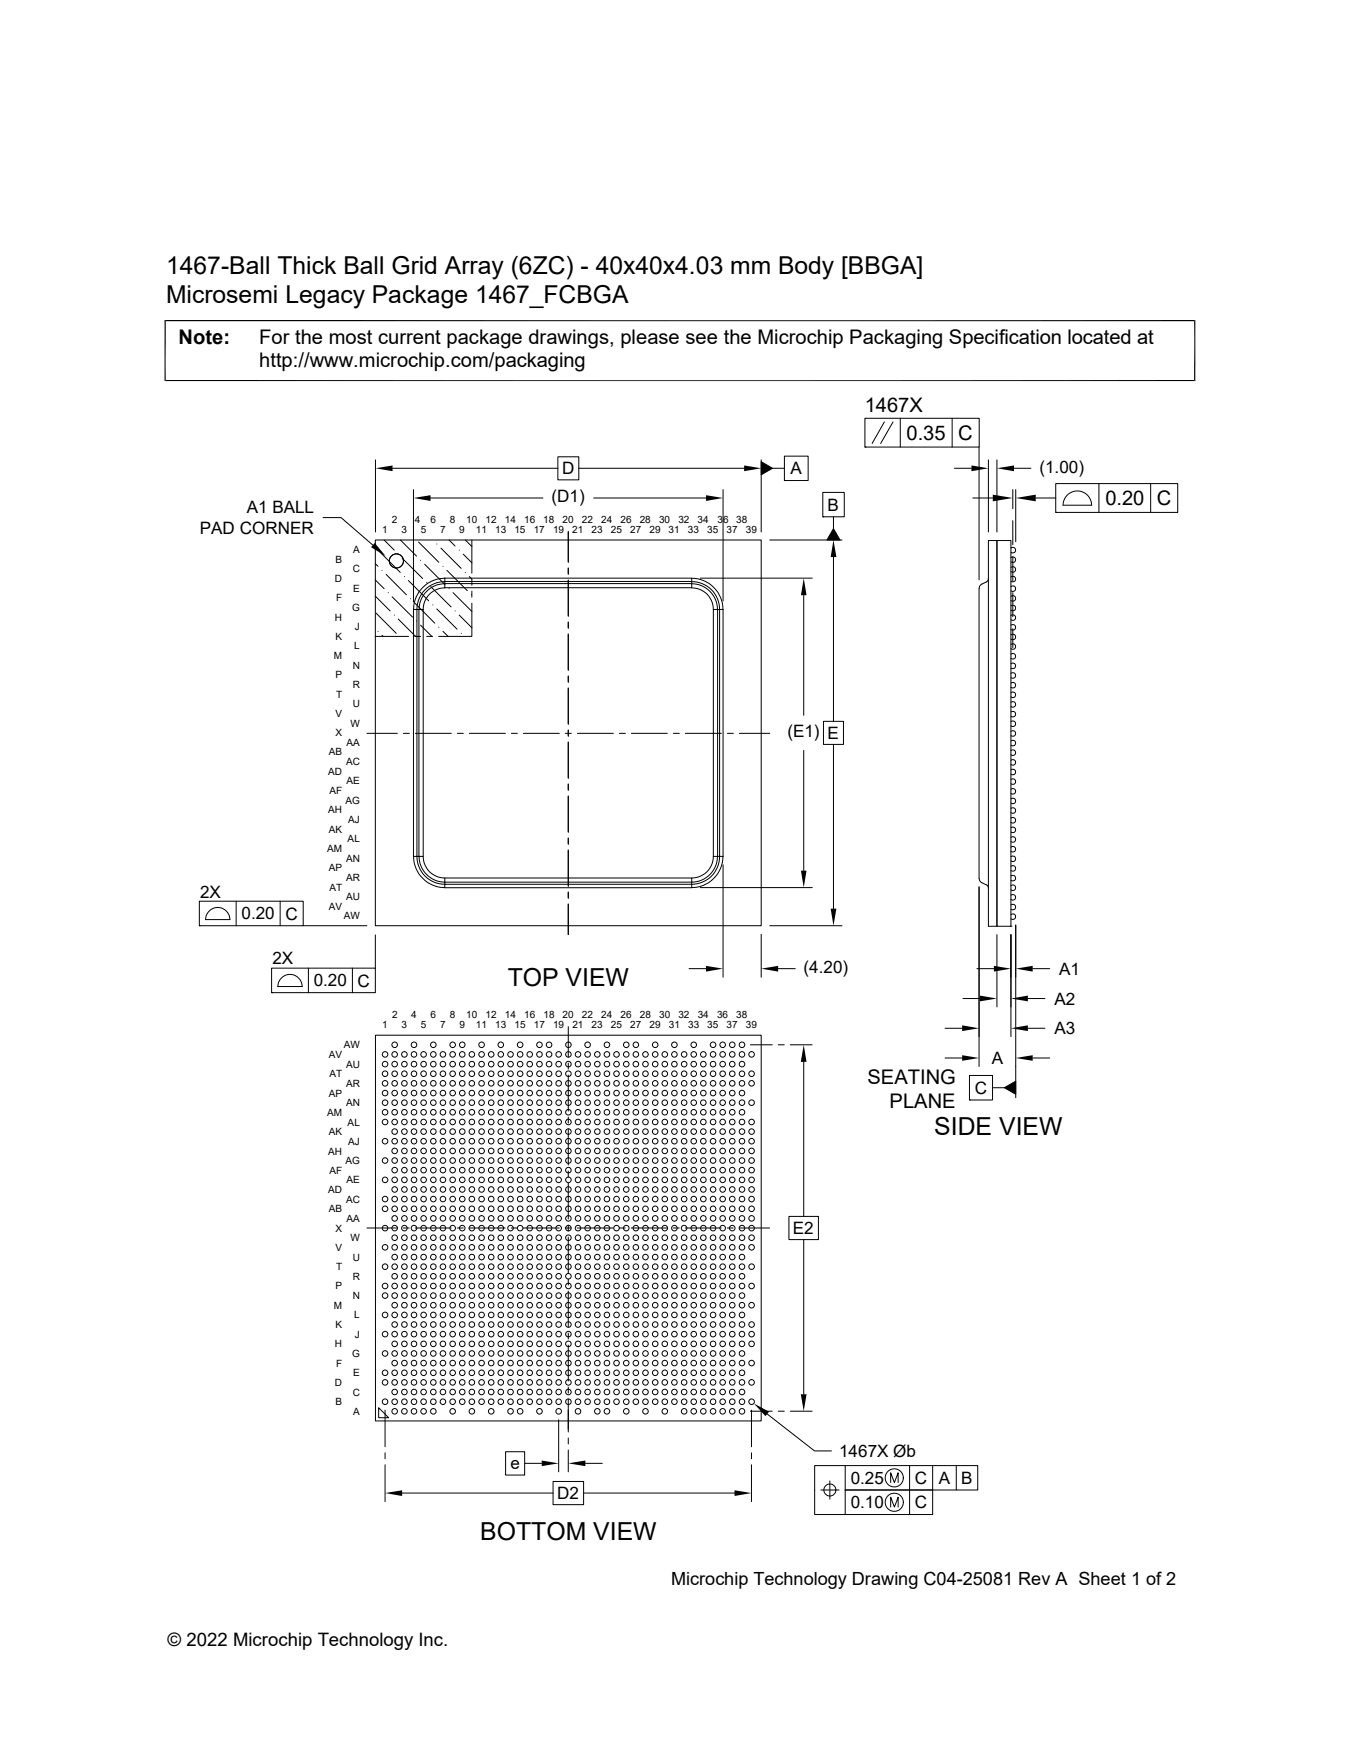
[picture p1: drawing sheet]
<svg xmlns="http://www.w3.org/2000/svg" width="216mm" height="279mm" viewBox="0 0 216 279" stroke-linecap="round" stroke-linejoin="round" font-family="sans-serif">
<defs><g id="words">
<g font-size="3.9">
<text x="26.4" y="43.5">1467-Ball Thick Ball Grid Array (6ZC) - 40x40x4.03 mm Body [BBGA]</text>
<text x="26.4" y="48.1">Microsemi Legacy Package 1467_FCBGA</text>
<text x="80.6" y="156.5">TOP VIEW</text>
<text x="148.3" y="180.2">SIDE VIEW</text>
<text x="76.2" y="244.5">BOTTOM VIEW</text>
</g>
<g font-size="3.2">
<text x="28.4" y="54.7">Note:</text>
<text x="41.1" y="58.3">http://www.microchip.com/packaging</text>
<text x="41.1" y="54.7">For the most current package drawings, please see the Microchip Packaging Specification located at</text>
<text x="137.3" y="65.4">1467X</text>
<text x="143.9" y="69.8">0.35</text>
<text x="152.1" y="69.8">C</text>
<text x="175.5" y="80.2">0.20</text>
<text x="183.6" y="80.2">C</text>
<text x="137.7" y="172">SEATING</text>
<text x="141.2" y="175.8">PLANE</text>
</g>
<g font-size="2.9">
<text x="106.5" y="251.7">Microchip Technology Drawing C04-25081 Rev A Sheet 1 of 2</text>
<text x="26.6" y="261.3">© 2022 Microchip Technology Inc.</text>
</g>
<g font-size="2.7">
<text x="89.2" y="75.3">D</text>
<text x="125.5" y="75.3">A</text>
<text x="165" y="75">(1.00)</text>
<text x="39.2" y="81.5">A1 BALL</text>
<text x="87.5" y="79.8">(D1)</text>
<text x="131.4" y="81.1">B</text>
<text x="31.7" y="84.8">PAD CORNER</text>
<text x="125" y="117">(E1)</text>
<text x="131.4" y="117.3">E</text>
<text x="31.8" y="142.5">2X</text>
<text x="38.3" y="146">0.20</text>
<text x="45.3" y="146">C</text>
<text x="43.2" y="153">2X</text>
<text x="127.6" y="154.5">(4.20)</text>
<text x="168.1" y="154.7">A1</text>
<text x="49.8" y="156.6">0.20</text>
<text x="56.8" y="156.6">C</text>
<text x="167.4" y="159.5">A2</text>
<text x="167.4" y="164.2">A3</text>
<text x="154.7" y="173.7">C</text>
<text x="157.4" y="168.9">A</text>
<text x="125.9" y="195.9">E2</text>
<text x="81" y="233.3">e</text>
<text x="133.2" y="231.3">1467X Øb</text>
<text x="88.5" y="238">D2</text>
<text x="135" y="235.6">0.25</text>
<text x="135" y="239.5">0.10</text>
<text x="145.2" y="235.6">C</text>
<text x="145.2" y="239.5">C</text>
<text x="149" y="235.6">A</text>
<text x="152.6" y="235.6">B</text>
</g>
<g font-size="1.6">
<text x="62.2" y="83.1">2</text>
<text x="65.8" y="83.1">4</text>
<text x="68.3" y="83.1">6</text>
<text x="71.4" y="83.1">8</text>
<text x="74" y="83.1">10</text>
<text x="77.1" y="83.1">12</text>
<text x="80.1" y="83.1">14</text>
<text x="83.2" y="83.1">16</text>
<text x="86.3" y="83.1">18</text>
<text x="89.3" y="83.1">20</text>
<text x="92.4" y="83.1">22</text>
<text x="95.4" y="83.1">24</text>
<text x="98.5" y="83.1">26</text>
<text x="101.6" y="83.1">28</text>
<text x="104.6" y="83.1">30</text>
<text x="107.7" y="83.1">32</text>
<text x="110.7" y="83.1">34</text>
<text x="113.9" y="83.1">36</text>
<text x="116.9" y="83.1">38</text>
<text x="53.3" y="89.3">B</text>
<text x="56.1" y="87.8">A</text>
<text x="60.7" y="84.6">1</text>
<text x="63.7" y="84.6">3</text>
<text x="66.8" y="84.6">5</text>
<text x="69.9" y="84.6">7</text>
<text x="72.9" y="84.6">9</text>
<text x="75.5" y="84.6">11</text>
<text x="78.6" y="84.6">13</text>
<text x="81.7" y="84.6">15</text>
<text x="84.7" y="84.6">17</text>
<text x="87.8" y="84.6">19</text>
<text x="90.8" y="84.6">21</text>
<text x="93.9" y="84.6">23</text>
<text x="97" y="84.6">25</text>
<text x="100" y="84.6">27</text>
<text x="103.1" y="84.6">29</text>
<text x="106.1" y="84.6">31</text>
<text x="109.2" y="84.6">33</text>
<text x="112.3" y="84.6">35</text>
<text x="115.3" y="84.6">37</text>
<text x="118.4" y="84.6">39</text>
<text x="53.2" y="92.4">D</text>
<text x="53.3" y="95.4">F</text>
<text x="56" y="90.8">C</text>
<text x="56.1" y="93.9">E</text>
<text x="53.2" y="98.5">H</text>
<text x="53.3" y="101.6">K</text>
<text x="55.9" y="97">G</text>
<text x="56.3" y="100">J</text>
<text x="53" y="104.6">M</text>
<text x="53.3" y="107.7">P</text>
<text x="56" y="106.2">N</text>
<text x="56.2" y="103.1">L</text>
<text x="53.3" y="113.8">V</text>
<text x="53.3" y="110.7">T</text>
<text x="56" y="109.2">R</text>
<text x="56" y="112.3">U</text>
<text x="52.2" y="119.9">AB</text>
<text x="53.3" y="116.9">X</text>
<text x="55" y="118.4">AA</text>
<text x="55.6" y="115.3">W</text>
<text x="52.1" y="123">AD</text>
<text x="54.9" y="121.5">AC</text>
<text x="55" y="124.5">AE</text>
<text x="52.1" y="129.1">AH</text>
<text x="52.3" y="126.1">AF</text>
<text x="54.8" y="127.6">AG</text>
<text x="55.3" y="130.6">AJ</text>
<text x="51.9" y="135.3">AM</text>
<text x="52.2" y="132.2">AK</text>
<text x="54.9" y="136.8">AN</text>
<text x="55.2" y="133.7">AL</text>
<text x="52.2" y="138.3">AP</text>
<text x="52.3" y="141.4">AT</text>
<text x="54.9" y="139.8">AR</text>
<text x="54.9" y="142.9">AU</text>
<text x="52.2" y="144.4">AV</text>
<text x="54.6" y="146">AW</text>
<text x="62.2" y="161.6">2</text>
<text x="65.3" y="161.6">4</text>
<text x="68.3" y="161.6">6</text>
<text x="71.4" y="161.6">8</text>
<text x="74" y="161.6">10</text>
<text x="77.1" y="161.6">12</text>
<text x="80.2" y="161.6">14</text>
<text x="83.2" y="161.6">16</text>
<text x="86.3" y="161.6">18</text>
<text x="89.3" y="161.6">20</text>
<text x="92.4" y="161.6">22</text>
<text x="95.5" y="161.6">24</text>
<text x="98.5" y="161.6">26</text>
<text x="101.6" y="161.6">28</text>
<text x="104.6" y="161.6">30</text>
<text x="107.7" y="161.6">32</text>
<text x="110.8" y="161.6">34</text>
<text x="113.8" y="161.6">36</text>
<text x="116.9" y="161.6">38</text>
<text x="52.2" y="168">AV</text>
<text x="54.6" y="166.4">AW</text>
<text x="60.7" y="163.2">1</text>
<text x="63.8" y="163.2">3</text>
<text x="66.8" y="163.2">5</text>
<text x="69.9" y="163.2">7</text>
<text x="72.9" y="163.2">9</text>
<text x="75.6" y="163.2">11</text>
<text x="78.6" y="163.2">13</text>
<text x="81.7" y="163.2">15</text>
<text x="84.7" y="163.2">17</text>
<text x="87.8" y="163.2">19</text>
<text x="90.9" y="163.2">21</text>
<text x="93.9" y="163.2">23</text>
<text x="97" y="163.2">25</text>
<text x="100" y="163.2">27</text>
<text x="103.1" y="163.2">29</text>
<text x="106.2" y="163.2">31</text>
<text x="109.2" y="163.2">33</text>
<text x="112.3" y="163.2">35</text>
<text x="115.4" y="163.2">37</text>
<text x="118.4" y="163.2">39</text>
<text x="52.3" y="171">AT</text>
<text x="54.9" y="172.6">AR</text>
<text x="54.9" y="169.5">AU</text>
<text x="51.9" y="177.1">AM</text>
<text x="52.2" y="174.1">AP</text>
<text x="54.9" y="175.6">AN</text>
<text x="55.2" y="178.7">AL</text>
<text x="52.1" y="183.3">AH</text>
<text x="52.2" y="180.2">AK</text>
<text x="54.8" y="184.8">AG</text>
<text x="55.3" y="181.7">AJ</text>
<text x="52.1" y="189.4">AD</text>
<text x="52.3" y="186.3">AF</text>
<text x="54.9" y="190.9">AC</text>
<text x="55" y="187.9">AE</text>
<text x="52.2" y="192.5">AB</text>
<text x="53.3" y="195.5">X</text>
<text x="55" y="194">AA</text>
<text x="55.6" y="197">W</text>
<text x="53.3" y="198.6">V</text>
<text x="53.3" y="201.6">T</text>
<text x="56" y="203.2">R</text>
<text x="56" y="200.1">U</text>
<text x="53" y="207.8">M</text>
<text x="53.3" y="204.7">P</text>
<text x="56" y="206.2">N</text>
<text x="56.2" y="209.3">L</text>
<text x="53.2" y="213.9">H</text>
<text x="53.3" y="210.8">K</text>
<text x="55.9" y="215.4">G</text>
<text x="56.3" y="212.4">J</text>
<text x="53.2" y="220">D</text>
<text x="53.3" y="217">F</text>
<text x="56" y="221.6">C</text>
<text x="56.1" y="218.5">E</text>
<text x="53.3" y="223.1">B</text>
<text x="56.1" y="224.6">A</text>
</g>
</g></defs>
<g fill="none" stroke="#000" stroke-width=".16">
<path d="M59.6 73v11.5M62.3 74.3h26.3M65.6 77.7v17.9M68.3 79.1h17.9M88.6 72.5h3.3v3.7h-3.3zM91.9 74.3h26.2M94.2 79.1h17.9M114.8 77.7v17.7M120.8 73.3l1.8 1-1.8 1.1zM120.8 73v11.5M122.6 74.3h1.9M124.5 72.4h3.8v3.9h-3.8z"/>
<path d="M124.5 76.3h.1M130.6 78.2h3.4v3.8h-3.4zM137.3 66.4h18.1v4.6h-18.1zM137.3 71h.1M140.4 67l-1.9 3.4M141.8 67l-2 3.4M142.9 66.4v4.6M151.2 66.4v4.6M151.5 74.3h2.7M154.4 79.1h3.2M155.4 71v21.1M156.9 73v11.5"/>
<path d="M158.3 73v11.5M160.8 77.7v3.1M161 74.3h2.7M161.2 77.7v8.3M164.4 79.1h3.2M167.6 76.8h19.4v4.5h-19.4zM174.5 76.8v4.5M182.7 76.8v4.5M51.3 82.2h2.8l5.1 4.3M59.6 94.6l2.3 2.4M59.6 92.1l1.4 1.4M59.6 89.5l.4 .4"/>
<path d="M59.6 85.7h61.2v61.3h-61.2zM59.7 97.3l3.2 3.2M59.7 87h.1M60.3 87.7l3.2 3.2M60.6 90.6h.1M61 85.7l1.6 1.6M61.3 91.2l3.2 3.2M61.6 94.1h.1M62.3 94.7l3.2 3.3M62.6 97.6h.1M63.2 98.3l2.8 2.7M63.2 88h.1"/>
<path d="M63.6 85.7l2.5 2.6M63.9 88.6l3.2 3.2M64.2 91.5h.1M64.8 92.2l3.3 3.2M65.2 95.1h.1M65.6 96.8h.6v39.2h-.6zM65.8 95.7l3.2 3.2M66.1 98.6h.1M66.4 86l3.3 3.3M66.5 96.8h.7M66.5 96.8v39.2h.7v-39.2M66.8 99.3l1.8 1.7"/>
<path d="M66.8 88.9h.1M67.4 89.6l3.2 3.2M67.7 92.5h.1M68.4 93.1l3.2 3.3M68.7 96h.1M69.3 96.7l3.3 3.2M69.3 86.4h.1M69.7 99.6h.1M70 87l3.2 3.2M70.3 89.9h.1M70.6 93.3a3.4 3.4 0 0 0-3.4 3.5M70.6 92.7a4.1 4.1 0 0 0-4.1 4.1"/>
<path d="M70.6 92.6h39.2v.7h-39.2M70.6 91.8h39.2v.5a4.4 4.4 0 0 1 4.4 4.5v39.2h-.3M70.6 91.8a5 5 0 0 0-4.9 5M70.6 91.8v1.5M71 90.6l3.2 3.2M71.3 93.5h.1M71.3 85.7l.9 1M71.9 94.1l3 3M72.2 97h.1M72.9 97.6l2 2.1M72.9 87.3h.1M73.5 88l1.4 1.3"/>
<path d="M73.9 90.9h.1M73.9 85.7l1 1.1M74.5 91.5l.4 .4M74.8 94.4h.1M74.9 95.8v5.2h-5.3M74.9 85.7v5.3M74.9 91.9v1M74.9 93.9v.9M90.2 84.3v5M90.2 90.1v1.1M90.2 92.1v5.8M90.2 98.7v1.1"/>
<path d="M109.8 92.7a4.1 4.1 0 0 1 4.1 4.1M109.8 92.6v-.3h-39.2a4.4 4.4 0 0 0-4.4 4.5h.3M109.8 93.3a3.4 3.4 0 0 1 3.4 3.5M109.8 91.8a5 5 0 0 1 5 5M111.2 91.8h17.7M113.9 96.8h.9M113.9 96.8h-.7v39.2M113.9 96.8v39.2M114.8 96.8v39.2M122.2 85.7h11.5M127.6 94.5v19.1M130.6 82h.1"/>
<path d="M132.3 83.9l1 1.8h-2zM132.3 82v1.9M132.3 88.4v26.1M155.4 93.4v46.1M156.9 85.8h1.4v61.2h-1.4zM156.9 91.9l-.2 .4-1.1 .6-.2 .5M158.3 85.8h2.2v61.2h-2.2zM160.5 88.5a.45 .45 0 0 1 .6 0 .45 .45 0 0 1 0 .7 .45 .45 0 0 1-.6 0M160.5 91.6a.45 .45 0 0 1 .6 0 .45 .45 0 0 1 0 .6 .45 .45 0 0 1-.6 .1M160.5 94.7a.45 .45 0 0 1 .6 0 .45 .45 0 0 1 0 .6 .45 .45 0 0 1-.6 0M160.5 97.7a.45 .45 0 0 1 .6 0 .45 .45 0 0 1 0 .7 .45 .45 0 0 1-.6 0M160.5 99.3a.45 .45 0 0 1 .6 0 .45 .45 0 0 1 0 .6 .45 .45 0 0 1-.6 0"/>
<path d="M160.5 87a.45 .45 0 0 1 .6 0 .45 .45 0 0 1 0 .6 .45 .45 0 0 1-.6 .1M160.5 90.1a.45 .45 0 0 1 .6 0 .45 .45 0 0 1 0 .6 .45 .45 0 0 1-.6 0M160.5 93.1a.45 .45 0 0 1 .6 0 .45 .45 0 0 1 0 .7 .45 .45 0 0 1-.6 0M160.5 96.2a.45 .45 0 0 1 .6 0 .45 .45 0 0 1 0 .6 .45 .45 0 0 1-.6 .1M160.8 82.7v3.8M160.8 88.4v3.8M160.8 94.1v3.8M160.8 99.8v3M167.6 81.3h.1M173.3 80.2a2.26 2.26 0 0 0-2.3-2.3 2.26 2.26 0 0 0-2.2 2.3h4.5M58.3 116.4h4.8M59.6 101h5.3"/>
<path d="M60 100.2h.1M60.6 100.9l.2 .1M64 116.4h1M65.8 101h1M65.9 116.4h5.7M67.7 101h1M70.3 100.2l.8 .8M72.6 116.4h1M73.2 100.5h.1M74.5 116.4h5.7M81.2 116.4h.9M83.1 116.4h5.7"/>
<path d="M89.7 116.4h1M90.2 100.6v5.8M90.2 107.3v1M90.2 109.2v5.8M90.2 115.9v1M90.2 117.8v5.8M91.7 116.4h5.7M98.3 116.4h1M100.2 116.4h5.7M106.9 116.4h.9M108.8 116.4h5.7M115.5 116.4h.9"/>
<path d="M117.4 116.4h4.8M127.6 119.1v19.1M130.7 114.5h3.2v3.7h-3.2zM132.3 118.2v26.1M160.5 100.8a.45 .45 0 0 1 .6 0 .45 .45 0 0 1 0 .6 .45 .45 0 0 1-.6 .1M160.5 103.8a.45 .45 0 0 1 .6 .1 .45 .45 0 0 1 0 .6 .45 .45 0 0 1-.6 0M160.5 106.9a.45 .45 0 0 1 .6 0 .45 .45 0 0 1 0 .6 .45 .45 0 0 1-.6 .1M160.5 110a.45 .45 0 0 1 .6 0 .45 .45 0 0 1 0 .6 .45 .45 0 0 1-.6 0M160.5 113a.45 .45 0 0 1 .6 .1 .45 .45 0 0 1 0 .6 .45 .45 0 0 1-.6 0M160.5 114.6a.45 .45 0 0 1 .6 0 .45 .45 0 0 1 0 .6 .45 .45 0 0 1-.6 0M160.5 116.1a.45 .45 0 0 1 .6 0 .45 .45 0 0 1 0 .6 .45 .45 0 0 1-.6 .1M160.5 117.6a.45 .45 0 0 1 .6 .1 .45 .45 0 0 1 0 .6 .45 .45 0 0 1-.6 0"/>
<path d="M160.5 119.1a.45 .45 0 0 1 .6 .1 .45 .45 0 0 1 0 .6 .45 .45 0 0 1-.6 0M160.5 102.3a.45 .45 0 0 1 .6 0 .45 .45 0 0 1 0 .6 .45 .45 0 0 1-.6 .1M160.5 105.4a.45 .45 0 0 1 .6 0 .45 .45 0 0 1 0 .6 .45 .45 0 0 1-.6 0M160.5 108.4a.45 .45 0 0 1 .6 .1 .45 .45 0 0 1 0 .6 .45 .45 0 0 1-.6 0M160.5 111.5a.45 .45 0 0 1 .6 0 .45 .45 0 0 1 0 .6 .45 .45 0 0 1-.6 .1M65.7 136a5 5 0 0 0 4.9 4.9M66.2 136h.1M67.2 136a3.4 3.4 0 0 0 3.4 3.4M70.6 139.4v.6M70.6 139.4h39.2v.6M90.2 124.4v1.1M90.2 126.3v5.8"/>
<path d="M90.2 133v1M90.2 134.9v5.8M113.2 136a3.4 3.4 0 0 1-3.4 3.4M113.2 136h.7M113.9 136a4.1 4.1 0 0 1-4.1 4M114.8 136a5 5 0 0 1-5 4.9M114.8 137.3v17.8M114.8 136h-.6a4.4 4.4 0 0 1-4.4 4.4M155.4 139.5l.2 .5 1.1 .5 .2 .5M160.5 120.7a.45 .45 0 0 1 .6 0 .45 .45 0 0 1 0 .6 .45 .45 0 0 1-.6 .1M160.5 122.2a.45 .45 0 0 1 .6 0 .45 .45 0 0 1 0 .7 .45 .45 0 0 1-.6 0M160.5 123.7a.45 .45 0 0 1 .6 .1 .45 .45 0 0 1 0 .6 .45 .45 0 0 1-.6 0"/>
<path d="M160.5 125.3a.45 .45 0 0 1 .6 0 .45 .45 0 0 1 0 .6 .45 .45 0 0 1-.6 .1M160.5 126.8a.45 .45 0 0 1 .6 0 .45 .45 0 0 1 0 .7 .45 .45 0 0 1-.6 0M160.5 128.3a.45 .45 0 0 1 .6 .1 .45 .45 0 0 1 0 .6 .45 .45 0 0 1-.6 0M160.5 129.9a.45 .45 0 0 1 .6 0 .45 .45 0 0 1 0 .6 .45 .45 0 0 1-.6 .1M160.5 131.4a.45 .45 0 0 1 .6 0 .45 .45 0 0 1 0 .7 .45 .45 0 0 1-.6 0M160.5 132.9a.45 .45 0 0 1 .6 .1 .45 .45 0 0 1 0 .6 .45 .45 0 0 1-.6 0M160.5 136a.45 .45 0 0 1 .6 0 .45 .45 0 0 1 0 .6 .45 .45 0 0 1-.6 .1M160.5 139.1a.45 .45 0 0 1 .6 0 .45 .45 0 0 1 0 .6 .45 .45 0 0 1-.6 0M160.5 134.5a.45 .45 0 0 1 .6 0 .45 .45 0 0 1 0 .6 .45 .45 0 0 1-.6 0M160.5 137.5a.45 .45 0 0 1 .6 0 .45 .45 0 0 1 0 .7 .45 .45 0 0 1-.6 0M31.6 143.1h16.5v3.9h-16.5zM31.6 147h.1"/>
<path d="M36.5 146a1.93 1.93 0 0 0-1.9-1.9 1.93 1.93 0 0 0-2 1.9h3.9M37.5 143.1v3.9M43.1 153.7h16.5v3.9h-16.5zM43.1 157.6h.1M44.5 143.1v3.9M44.7 155.3a1.91 1.91 0 0 1 2.1-.5 1.91 1.91 0 0 1 1.2 1.8h-3.9l.1-.6zM48.1 147h10.2M49 153.7v3.9M55.9 153.7v3.9M59.6 148.4v5.3M70.6 140a4.1 4.1 0 0 1-4.1-4h-.3a4.4 4.4 0 0 0 4.4 4.4v.5h39.2v-.5M70.6 140v.4h39.2"/>
<path d="M70.6 140h39.2M90.2 141.6v1M90.2 143.5v4.9M109.4 153.8h2.7M109.8 140v.4M111.2 140.9h17.7M120.8 148.3v6.8M122.2 147h11.5M123.5 153.8h2.7M152.9 158.5h2.7M155.1 153.8h2.7M155.4 140.8v28.5"/>
<path d="M158.3 148.4v11.5M160.5 140.6a.45 .45 0 0 1 .6 0 .45 .45 0 0 1 0 .6 .45 .45 0 0 1-.6 .1M160.5 143.7a.45 .45 0 0 1 .6 0 .45 .45 0 0 1 0 .6 .45 .45 0 0 1-.6 0M160.5 142.1a.45 .45 0 0 1 .6 0 .45 .45 0 0 1 0 .7 .45 .45 0 0 1-.6 0M160.5 145.2a.45 .45 0 0 1 .6 0 .45 .45 0 0 1 0 .6 .45 .45 0 0 1-.6 .1M160.5 147h.1M160.5 148.4v16.2M161.2 146.9v27.4M163.2 158.5h2.7M163.9 153.8h2.7M59.6 164.3h61.2v61.3h-61.2zM90.2 163v4.8"/>
<path d="M90.2 168.8v.9M90.2 170.7v5.7M90.2 177.3v1M90.2 179.2v5.8M119.1 165.9h3.5M123.5 165.9h1M125.5 165.9h3.4M127.6 168.6v24.5M150 163.2h2.7M150 168h2.7M153.9 170.7h3.7v3.9h-3.7zM153.9 174.6h.1"/>
<path d="M157.6 172.7h1.8M159.4 172.7l1.8-1.1v2.1zM163.2 163.2h2.7M163.9 168h2.7M58.3 194.9h4.8M64 194.9h1M65.9 194.9h5.7M72.6 194.9h.9M74.5 194.9h5.7M81.2 194.9h.9M83.1 194.9h5.7M89.7 194.9h1"/>
<path d="M90.2 185.9v1M90.2 187.8v5.7M90.2 194.5v.9M90.2 196.4v5.7M91.6 194.9h5.7M98.3 194.9h1M100.2 194.9h5.7M106.9 194.9h.9M108.8 194.9h5.7M115.4 194.9h1M117.3 194.9h4.9M125.2 193.1h4.7v3.7h-4.7z"/>
<path d="M127.6 196.8v24.5M90.2 203.1v.9M90.2 205v5.7M90.2 211.6v1M90.2 213.5v5.7M60.1 223.5l1.6 1.6h-1.6zM61.1 223.9v5.8M61.1 230.6v1M61.1 232.5v5.9M63.8 237h24M80.3 230.5h3v3.7h-3zM83.3 232.3h2.7"/>
<path d="M87.8 235.2h4.8v3.7h-4.8zM88.7 225.4v8.3M90.2 220.2v.9M90.2 222.1v5.2M90.2 228.3v.9M90.2 230.2v3.5M92.6 237h24M92.9 232.3h2.7M119.1 224h3.5M119.3 223.9v5.8M119.3 230.6v1M119.3 232.5v5.9"/>
<path d="M121.8 224.5l7.5 5.8h2.7M123.5 224h1M125.5 224h3.4M130.3 236.5h2.9M131.7 235.1v2.9M134.2 232.7v3.8h13.9v3.9h-18.8v-7.7h25.9v3.8h-21v3.9M141.4 235.4v-1.6l.6 1.6 .6-1.6v1.6M141.4 239.2v-1.5l.6 1.5 .6-1.5v1.5M144.4 232.7v7.7M148.1 232.7v3.8M151.8 232.7v3.8"/>
<circle cx="62.9" cy="89" r="1.12"/>
<circle cx="61.1" cy="173.5" r=".44"/>
<circle cx="61.1" cy="178.1" r=".44"/>
<circle cx="61.1" cy="176.6" r=".44"/>
<circle cx="61.1" cy="175" r=".44"/>
<circle cx="61.1" cy="170.5" r=".44"/>
<circle cx="61.1" cy="168.9" r=".44"/>
<circle cx="61.1" cy="167.4" r=".44"/>
<circle cx="61.1" cy="172" r=".44"/>
<circle cx="62.7" cy="175" r=".44"/>
<circle cx="62.7" cy="173.5" r=".44"/>
<circle cx="62.7" cy="165.9" r=".44"/>
<circle cx="62.7" cy="179.6" r=".44"/>
<circle cx="62.7" cy="178.1" r=".44"/>
<circle cx="62.7" cy="172" r=".44"/>
<circle cx="62.7" cy="168.9" r=".44"/>
<circle cx="62.7" cy="167.4" r=".44"/>
<circle cx="62.7" cy="176.6" r=".44"/>
<circle cx="62.7" cy="170.5" r=".44"/>
<circle cx="64.2" cy="170.5" r=".44"/>
<circle cx="64.2" cy="178.1" r=".44"/>
<circle cx="64.2" cy="167.4" r=".44"/>
<circle cx="64.2" cy="179.6" r=".44"/>
<circle cx="64.2" cy="175" r=".44"/>
<circle cx="64.2" cy="173.5" r=".44"/>
<circle cx="64.2" cy="168.9" r=".44"/>
<circle cx="64.2" cy="176.6" r=".44"/>
<circle cx="64.2" cy="172" r=".44"/>
<circle cx="65.7" cy="173.5" r=".44"/>
<circle cx="65.7" cy="179.6" r=".44"/>
<circle cx="65.7" cy="172" r=".44"/>
<circle cx="65.7" cy="170.5" r=".44"/>
<circle cx="65.7" cy="167.4" r=".44"/>
<circle cx="65.7" cy="178.1" r=".44"/>
<circle cx="65.7" cy="175" r=".44"/>
<circle cx="65.7" cy="168.9" r=".44"/>
<circle cx="65.7" cy="165.9" r=".44"/>
<circle cx="65.7" cy="176.6" r=".44"/>
<circle cx="67.2" cy="176.6" r=".44"/>
<circle cx="67.2" cy="172" r=".44"/>
<circle cx="67.2" cy="167.4" r=".44"/>
<circle cx="67.2" cy="179.6" r=".44"/>
<circle cx="67.2" cy="175" r=".44"/>
<circle cx="67.2" cy="170.5" r=".44"/>
<circle cx="67.2" cy="178.1" r=".44"/>
<circle cx="67.2" cy="173.5" r=".44"/>
<circle cx="67.2" cy="168.9" r=".44"/>
<circle cx="68.8" cy="176.6" r=".44"/>
<circle cx="68.8" cy="175" r=".44"/>
<circle cx="68.8" cy="173.5" r=".44"/>
<circle cx="68.8" cy="172" r=".44"/>
<circle cx="68.8" cy="165.9" r=".44"/>
<circle cx="68.8" cy="178.1" r=".44"/>
<circle cx="68.8" cy="170.5" r=".44"/>
<circle cx="68.8" cy="168.9" r=".44"/>
<circle cx="68.8" cy="167.4" r=".44"/>
<circle cx="68.8" cy="179.6" r=".44"/>
<circle cx="70.3" cy="178.1" r=".44"/>
<circle cx="70.3" cy="179.6" r=".44"/>
<circle cx="70.3" cy="176.6" r=".44"/>
<circle cx="70.3" cy="173.5" r=".44"/>
<circle cx="70.3" cy="168.9" r=".44"/>
<circle cx="70.3" cy="175" r=".44"/>
<circle cx="70.3" cy="172" r=".44"/>
<circle cx="70.3" cy="170.5" r=".44"/>
<circle cx="70.3" cy="167.4" r=".44"/>
<circle cx="71.9" cy="179.6" r=".44"/>
<circle cx="71.9" cy="172" r=".44"/>
<circle cx="71.9" cy="170.5" r=".44"/>
<circle cx="71.9" cy="168.9" r=".44"/>
<circle cx="71.9" cy="167.4" r=".44"/>
<circle cx="71.9" cy="176.6" r=".44"/>
<circle cx="71.9" cy="165.9" r=".44"/>
<circle cx="71.9" cy="175" r=".44"/>
<circle cx="71.9" cy="173.5" r=".44"/>
<circle cx="71.9" cy="178.1" r=".44"/>
<circle cx="73.4" cy="178.1" r=".44"/>
<circle cx="73.4" cy="172" r=".44"/>
<circle cx="73.4" cy="170.5" r=".44"/>
<circle cx="73.4" cy="176.6" r=".44"/>
<circle cx="73.4" cy="175" r=".44"/>
<circle cx="73.4" cy="167.4" r=".44"/>
<circle cx="73.4" cy="165.9" r=".44"/>
<circle cx="73.4" cy="179.6" r=".44"/>
<circle cx="73.4" cy="173.5" r=".44"/>
<circle cx="73.4" cy="168.9" r=".44"/>
<circle cx="74.9" cy="178.1" r=".44"/>
<circle cx="74.9" cy="173.5" r=".44"/>
<circle cx="74.9" cy="170.5" r=".44"/>
<circle cx="74.9" cy="179.6" r=".44"/>
<circle cx="74.9" cy="176.6" r=".44"/>
<circle cx="74.9" cy="172" r=".44"/>
<circle cx="74.9" cy="175" r=".44"/>
<circle cx="74.9" cy="168.9" r=".44"/>
<circle cx="74.9" cy="167.4" r=".44"/>
<circle cx="76.5" cy="178.1" r=".44"/>
<circle cx="76.5" cy="175" r=".44"/>
<circle cx="76.5" cy="172" r=".44"/>
<circle cx="76.5" cy="179.6" r=".44"/>
<circle cx="76.5" cy="176.6" r=".44"/>
<circle cx="76.5" cy="168.9" r=".44"/>
<circle cx="76.5" cy="167.4" r=".44"/>
<circle cx="76.5" cy="165.9" r=".44"/>
<circle cx="76.5" cy="173.5" r=".44"/>
<circle cx="76.5" cy="170.5" r=".44"/>
<circle cx="78" cy="179.6" r=".44"/>
<circle cx="78" cy="178.1" r=".44"/>
<circle cx="78" cy="172" r=".44"/>
<circle cx="78" cy="168.9" r=".44"/>
<circle cx="78" cy="167.4" r=".44"/>
<circle cx="78" cy="176.6" r=".44"/>
<circle cx="78" cy="175" r=".44"/>
<circle cx="78" cy="173.5" r=".44"/>
<circle cx="78" cy="170.5" r=".44"/>
<circle cx="79.5" cy="179.6" r=".44"/>
<circle cx="79.5" cy="165.9" r=".44"/>
<circle cx="79.5" cy="173.5" r=".44"/>
<circle cx="79.5" cy="167.4" r=".44"/>
<circle cx="79.5" cy="176.6" r=".44"/>
<circle cx="79.5" cy="175" r=".44"/>
<circle cx="79.5" cy="178.1" r=".44"/>
<circle cx="79.5" cy="168.9" r=".44"/>
<circle cx="79.5" cy="172" r=".44"/>
<circle cx="79.5" cy="170.5" r=".44"/>
<circle cx="81" cy="178.1" r=".44"/>
<circle cx="81" cy="179.6" r=".44"/>
<circle cx="81" cy="176.6" r=".44"/>
<circle cx="81" cy="175" r=".44"/>
<circle cx="81" cy="172" r=".44"/>
<circle cx="81" cy="170.5" r=".44"/>
<circle cx="81" cy="167.4" r=".44"/>
<circle cx="81" cy="173.5" r=".44"/>
<circle cx="81" cy="168.9" r=".44"/>
<circle cx="82.6" cy="178.1" r=".44"/>
<circle cx="82.6" cy="173.5" r=".44"/>
<circle cx="82.6" cy="176.6" r=".44"/>
<circle cx="82.6" cy="175" r=".44"/>
<circle cx="82.6" cy="170.5" r=".44"/>
<circle cx="82.6" cy="179.6" r=".44"/>
<circle cx="82.6" cy="168.9" r=".44"/>
<circle cx="82.6" cy="167.4" r=".44"/>
<circle cx="82.6" cy="165.9" r=".44"/>
<circle cx="82.6" cy="172" r=".44"/>
<circle cx="84.1" cy="178.1" r=".44"/>
<circle cx="84.1" cy="176.6" r=".44"/>
<circle cx="84.1" cy="170.5" r=".44"/>
<circle cx="84.1" cy="172" r=".44"/>
<circle cx="84.1" cy="168.9" r=".44"/>
<circle cx="84.1" cy="179.6" r=".44"/>
<circle cx="84.1" cy="175" r=".44"/>
<circle cx="84.1" cy="167.4" r=".44"/>
<circle cx="84.1" cy="173.5" r=".44"/>
<circle cx="85.6" cy="176.6" r=".44"/>
<circle cx="85.6" cy="170.5" r=".44"/>
<circle cx="85.6" cy="179.6" r=".44"/>
<circle cx="85.6" cy="178.1" r=".44"/>
<circle cx="85.6" cy="175" r=".44"/>
<circle cx="85.6" cy="168.9" r=".44"/>
<circle cx="85.6" cy="173.5" r=".44"/>
<circle cx="85.6" cy="165.9" r=".44"/>
<circle cx="85.6" cy="172" r=".44"/>
<circle cx="85.6" cy="167.4" r=".44"/>
<circle cx="87.2" cy="179.6" r=".44"/>
<circle cx="87.2" cy="176.6" r=".44"/>
<circle cx="87.2" cy="173.5" r=".44"/>
<circle cx="87.2" cy="167.4" r=".44"/>
<circle cx="87.2" cy="165.9" r=".44"/>
<circle cx="87.2" cy="175" r=".44"/>
<circle cx="87.2" cy="172" r=".44"/>
<circle cx="87.2" cy="170.5" r=".44"/>
<circle cx="87.2" cy="178.1" r=".44"/>
<circle cx="87.2" cy="168.9" r=".44"/>
<circle cx="88.7" cy="179.6" r=".44"/>
<circle cx="88.7" cy="176.6" r=".44"/>
<circle cx="88.7" cy="173.5" r=".44"/>
<circle cx="88.7" cy="170.5" r=".44"/>
<circle cx="88.7" cy="168.9" r=".44"/>
<circle cx="88.7" cy="178.1" r=".44"/>
<circle cx="88.7" cy="172" r=".44"/>
<circle cx="88.7" cy="175" r=".44"/>
<circle cx="88.7" cy="167.4" r=".44"/>
<circle cx="90.2" cy="165.9" r=".44"/>
<circle cx="90.2" cy="167.4" r=".44"/>
<circle cx="90.2" cy="179.6" r=".44"/>
<circle cx="90.2" cy="172" r=".44"/>
<circle cx="90.2" cy="178.1" r=".44"/>
<circle cx="90.2" cy="176.6" r=".44"/>
<circle cx="90.2" cy="175" r=".44"/>
<circle cx="90.2" cy="170.5" r=".44"/>
<circle cx="90.2" cy="168.9" r=".44"/>
<circle cx="90.2" cy="173.5" r=".44"/>
<circle cx="91.8" cy="179.6" r=".44"/>
<circle cx="91.8" cy="175" r=".44"/>
<circle cx="91.8" cy="168.9" r=".44"/>
<circle cx="91.8" cy="170.5" r=".44"/>
<circle cx="91.8" cy="178.1" r=".44"/>
<circle cx="91.8" cy="173.5" r=".44"/>
<circle cx="91.8" cy="172" r=".44"/>
<circle cx="91.8" cy="167.4" r=".44"/>
<circle cx="91.8" cy="176.6" r=".44"/>
<circle cx="93.3" cy="179.6" r=".44"/>
<circle cx="93.3" cy="178.1" r=".44"/>
<circle cx="93.3" cy="168.9" r=".44"/>
<circle cx="93.3" cy="175" r=".44"/>
<circle cx="93.3" cy="170.5" r=".44"/>
<circle cx="93.3" cy="167.4" r=".44"/>
<circle cx="93.3" cy="172" r=".44"/>
<circle cx="93.3" cy="165.9" r=".44"/>
<circle cx="93.3" cy="173.5" r=".44"/>
<circle cx="93.3" cy="176.6" r=".44"/>
<circle cx="94.8" cy="176.6" r=".44"/>
<circle cx="94.8" cy="175" r=".44"/>
<circle cx="94.8" cy="170.5" r=".44"/>
<circle cx="94.8" cy="168.9" r=".44"/>
<circle cx="94.8" cy="167.4" r=".44"/>
<circle cx="94.8" cy="172" r=".44"/>
<circle cx="94.8" cy="173.5" r=".44"/>
<circle cx="94.8" cy="179.6" r=".44"/>
<circle cx="94.8" cy="178.1" r=".44"/>
<circle cx="96.4" cy="179.6" r=".44"/>
<circle cx="96.4" cy="173.5" r=".44"/>
<circle cx="96.4" cy="167.4" r=".44"/>
<circle cx="96.4" cy="168.9" r=".44"/>
<circle cx="96.4" cy="178.1" r=".44"/>
<circle cx="96.4" cy="176.6" r=".44"/>
<circle cx="96.4" cy="175" r=".44"/>
<circle cx="96.4" cy="172" r=".44"/>
<circle cx="96.4" cy="170.5" r=".44"/>
<circle cx="96.4" cy="165.9" r=".44"/>
<circle cx="97.9" cy="172" r=".44"/>
<circle cx="97.9" cy="179.6" r=".44"/>
<circle cx="97.9" cy="167.4" r=".44"/>
<circle cx="97.9" cy="178.1" r=".44"/>
<circle cx="97.9" cy="175" r=".44"/>
<circle cx="97.9" cy="173.5" r=".44"/>
<circle cx="97.9" cy="168.9" r=".44"/>
<circle cx="97.9" cy="170.5" r=".44"/>
<circle cx="97.9" cy="176.6" r=".44"/>
<circle cx="99.4" cy="179.6" r=".44"/>
<circle cx="99.4" cy="178.1" r=".44"/>
<circle cx="99.4" cy="175" r=".44"/>
<circle cx="99.4" cy="168.9" r=".44"/>
<circle cx="99.4" cy="167.4" r=".44"/>
<circle cx="99.4" cy="176.6" r=".44"/>
<circle cx="99.4" cy="173.5" r=".44"/>
<circle cx="99.4" cy="172" r=".44"/>
<circle cx="99.4" cy="170.5" r=".44"/>
<circle cx="99.4" cy="165.9" r=".44"/>
<circle cx="100.9" cy="173.5" r=".44"/>
<circle cx="100.9" cy="176.6" r=".44"/>
<circle cx="100.9" cy="175" r=".44"/>
<circle cx="100.9" cy="168.9" r=".44"/>
<circle cx="100.9" cy="165.9" r=".44"/>
<circle cx="100.9" cy="179.6" r=".44"/>
<circle cx="100.9" cy="170.5" r=".44"/>
<circle cx="100.9" cy="167.4" r=".44"/>
<circle cx="100.9" cy="172" r=".44"/>
<circle cx="100.9" cy="178.1" r=".44"/>
<circle cx="102.5" cy="178.1" r=".44"/>
<circle cx="102.5" cy="175" r=".44"/>
<circle cx="102.5" cy="168.9" r=".44"/>
<circle cx="102.5" cy="179.6" r=".44"/>
<circle cx="102.5" cy="176.6" r=".44"/>
<circle cx="102.5" cy="173.5" r=".44"/>
<circle cx="102.5" cy="172" r=".44"/>
<circle cx="102.5" cy="170.5" r=".44"/>
<circle cx="102.5" cy="167.4" r=".44"/>
<circle cx="104" cy="176.6" r=".44"/>
<circle cx="104" cy="173.5" r=".44"/>
<circle cx="104" cy="172" r=".44"/>
<circle cx="104" cy="170.5" r=".44"/>
<circle cx="104" cy="168.9" r=".44"/>
<circle cx="104" cy="167.4" r=".44"/>
<circle cx="104" cy="165.9" r=".44"/>
<circle cx="104" cy="179.6" r=".44"/>
<circle cx="104" cy="178.1" r=".44"/>
<circle cx="104" cy="175" r=".44"/>
<circle cx="105.5" cy="176.6" r=".44"/>
<circle cx="105.5" cy="179.6" r=".44"/>
<circle cx="105.5" cy="175" r=".44"/>
<circle cx="105.5" cy="170.5" r=".44"/>
<circle cx="105.5" cy="168.9" r=".44"/>
<circle cx="105.5" cy="167.4" r=".44"/>
<circle cx="105.5" cy="178.1" r=".44"/>
<circle cx="105.5" cy="173.5" r=".44"/>
<circle cx="105.5" cy="172" r=".44"/>
<circle cx="107.1" cy="178.1" r=".44"/>
<circle cx="107.1" cy="172" r=".44"/>
<circle cx="107.1" cy="168.9" r=".44"/>
<circle cx="107.1" cy="167.4" r=".44"/>
<circle cx="107.1" cy="165.9" r=".44"/>
<circle cx="107.1" cy="175" r=".44"/>
<circle cx="107.1" cy="173.5" r=".44"/>
<circle cx="107.1" cy="170.5" r=".44"/>
<circle cx="107.1" cy="179.6" r=".44"/>
<circle cx="107.1" cy="176.6" r=".44"/>
<circle cx="108.6" cy="175" r=".44"/>
<circle cx="108.6" cy="170.5" r=".44"/>
<circle cx="108.6" cy="167.4" r=".44"/>
<circle cx="108.6" cy="178.1" r=".44"/>
<circle cx="108.6" cy="176.6" r=".44"/>
<circle cx="108.6" cy="172" r=".44"/>
<circle cx="108.6" cy="179.6" r=".44"/>
<circle cx="108.6" cy="173.5" r=".44"/>
<circle cx="108.6" cy="168.9" r=".44"/>
<circle cx="110.1" cy="167.4" r=".44"/>
<circle cx="110.1" cy="179.6" r=".44"/>
<circle cx="110.1" cy="178.1" r=".44"/>
<circle cx="110.1" cy="176.6" r=".44"/>
<circle cx="110.1" cy="172" r=".44"/>
<circle cx="110.1" cy="170.5" r=".44"/>
<circle cx="110.1" cy="168.9" r=".44"/>
<circle cx="110.1" cy="165.9" r=".44"/>
<circle cx="110.1" cy="175" r=".44"/>
<circle cx="110.1" cy="173.5" r=".44"/>
<circle cx="111.7" cy="179.6" r=".44"/>
<circle cx="111.7" cy="178.1" r=".44"/>
<circle cx="111.7" cy="176.6" r=".44"/>
<circle cx="111.7" cy="175" r=".44"/>
<circle cx="111.7" cy="173.5" r=".44"/>
<circle cx="111.7" cy="172" r=".44"/>
<circle cx="111.7" cy="168.9" r=".44"/>
<circle cx="111.7" cy="167.4" r=".44"/>
<circle cx="111.7" cy="170.5" r=".44"/>
<circle cx="113.2" cy="175" r=".44"/>
<circle cx="113.2" cy="179.6" r=".44"/>
<circle cx="113.2" cy="178.1" r=".44"/>
<circle cx="113.2" cy="176.6" r=".44"/>
<circle cx="113.2" cy="173.5" r=".44"/>
<circle cx="113.2" cy="172" r=".44"/>
<circle cx="113.2" cy="170.5" r=".44"/>
<circle cx="113.2" cy="167.4" r=".44"/>
<circle cx="113.2" cy="168.9" r=".44"/>
<circle cx="113.2" cy="165.9" r=".44"/>
<circle cx="114.7" cy="170.5" r=".44"/>
<circle cx="114.7" cy="165.9" r=".44"/>
<circle cx="114.7" cy="179.6" r=".44"/>
<circle cx="114.7" cy="178.1" r=".44"/>
<circle cx="114.7" cy="173.5" r=".44"/>
<circle cx="114.7" cy="172" r=".44"/>
<circle cx="114.7" cy="167.4" r=".44"/>
<circle cx="114.7" cy="176.6" r=".44"/>
<circle cx="114.7" cy="175" r=".44"/>
<circle cx="114.7" cy="168.9" r=".44"/>
<circle cx="116.2" cy="173.5" r=".44"/>
<circle cx="116.2" cy="172" r=".44"/>
<circle cx="116.2" cy="170.5" r=".44"/>
<circle cx="116.2" cy="168.9" r=".44"/>
<circle cx="116.2" cy="167.4" r=".44"/>
<circle cx="116.2" cy="165.9" r=".44"/>
<circle cx="116.2" cy="179.6" r=".44"/>
<circle cx="116.2" cy="175" r=".44"/>
<circle cx="116.2" cy="178.1" r=".44"/>
<circle cx="116.2" cy="176.6" r=".44"/>
<circle cx="117.8" cy="165.9" r=".44"/>
<circle cx="117.8" cy="179.6" r=".44"/>
<circle cx="117.8" cy="178.1" r=".44"/>
<circle cx="117.8" cy="176.6" r=".44"/>
<circle cx="117.8" cy="172" r=".44"/>
<circle cx="117.8" cy="167.4" r=".44"/>
<circle cx="117.8" cy="175" r=".44"/>
<circle cx="117.8" cy="170.5" r=".44"/>
<circle cx="117.8" cy="168.9" r=".44"/>
<circle cx="117.8" cy="173.5" r=".44"/>
<circle cx="119.3" cy="175" r=".44"/>
<circle cx="119.3" cy="170.5" r=".44"/>
<circle cx="119.3" cy="179.6" r=".44"/>
<circle cx="119.3" cy="178.1" r=".44"/>
<circle cx="119.3" cy="172" r=".44"/>
<circle cx="119.3" cy="167.4" r=".44"/>
<circle cx="61.1" cy="191.9" r=".44"/>
<circle cx="61.1" cy="190.4" r=".44"/>
<circle cx="61.1" cy="187.3" r=".44"/>
<circle cx="61.1" cy="184.2" r=".44"/>
<circle cx="61.1" cy="181.2" r=".44"/>
<circle cx="61.1" cy="198" r=".44"/>
<circle cx="61.1" cy="195" r=".44"/>
<circle cx="62.7" cy="188.8" r=".44"/>
<circle cx="62.7" cy="185.8" r=".44"/>
<circle cx="62.7" cy="184.2" r=".44"/>
<circle cx="62.7" cy="196.5" r=".44"/>
<circle cx="62.7" cy="181.2" r=".44"/>
<circle cx="62.7" cy="182.7" r=".44"/>
<circle cx="62.7" cy="199.6" r=".44"/>
<circle cx="62.7" cy="198" r=".44"/>
<circle cx="62.7" cy="195" r=".44"/>
<circle cx="62.7" cy="193.4" r=".44"/>
<circle cx="62.7" cy="190.4" r=".44"/>
<circle cx="62.7" cy="187.3" r=".44"/>
<circle cx="62.7" cy="191.9" r=".44"/>
<circle cx="64.2" cy="196.5" r=".44"/>
<circle cx="64.2" cy="191.9" r=".44"/>
<circle cx="64.2" cy="190.4" r=".44"/>
<circle cx="64.2" cy="185.8" r=".44"/>
<circle cx="64.2" cy="181.2" r=".44"/>
<circle cx="64.2" cy="195" r=".44"/>
<circle cx="64.2" cy="188.8" r=".44"/>
<circle cx="64.2" cy="187.3" r=".44"/>
<circle cx="64.2" cy="184.2" r=".44"/>
<circle cx="64.2" cy="199.6" r=".44"/>
<circle cx="64.2" cy="198" r=".44"/>
<circle cx="64.2" cy="193.4" r=".44"/>
<circle cx="64.2" cy="182.7" r=".44"/>
<circle cx="65.7" cy="195" r=".44"/>
<circle cx="65.7" cy="191.9" r=".44"/>
<circle cx="65.7" cy="187.3" r=".44"/>
<circle cx="65.7" cy="184.2" r=".44"/>
<circle cx="65.7" cy="193.4" r=".44"/>
<circle cx="65.7" cy="188.8" r=".44"/>
<circle cx="65.7" cy="185.8" r=".44"/>
<circle cx="65.7" cy="182.7" r=".44"/>
<circle cx="65.7" cy="199.6" r=".44"/>
<circle cx="65.7" cy="198" r=".44"/>
<circle cx="65.7" cy="196.5" r=".44"/>
<circle cx="65.7" cy="190.4" r=".44"/>
<circle cx="65.7" cy="181.2" r=".44"/>
<circle cx="67.2" cy="195" r=".44"/>
<circle cx="67.2" cy="187.3" r=".44"/>
<circle cx="67.2" cy="199.6" r=".44"/>
<circle cx="67.2" cy="190.4" r=".44"/>
<circle cx="67.2" cy="185.8" r=".44"/>
<circle cx="67.2" cy="184.2" r=".44"/>
<circle cx="67.2" cy="181.2" r=".44"/>
<circle cx="67.2" cy="198" r=".44"/>
<circle cx="67.2" cy="196.5" r=".44"/>
<circle cx="67.2" cy="193.4" r=".44"/>
<circle cx="67.2" cy="191.9" r=".44"/>
<circle cx="67.2" cy="188.8" r=".44"/>
<circle cx="67.2" cy="182.7" r=".44"/>
<circle cx="68.8" cy="196.5" r=".44"/>
<circle cx="68.8" cy="191.9" r=".44"/>
<circle cx="68.8" cy="190.4" r=".44"/>
<circle cx="68.8" cy="188.8" r=".44"/>
<circle cx="68.8" cy="184.2" r=".44"/>
<circle cx="68.8" cy="195" r=".44"/>
<circle cx="68.8" cy="193.4" r=".44"/>
<circle cx="68.8" cy="185.8" r=".44"/>
<circle cx="68.8" cy="182.7" r=".44"/>
<circle cx="68.8" cy="181.2" r=".44"/>
<circle cx="68.8" cy="199.6" r=".44"/>
<circle cx="68.8" cy="198" r=".44"/>
<circle cx="68.8" cy="187.3" r=".44"/>
<circle cx="70.3" cy="188.8" r=".44"/>
<circle cx="70.3" cy="187.3" r=".44"/>
<circle cx="70.3" cy="199.6" r=".44"/>
<circle cx="70.3" cy="198" r=".44"/>
<circle cx="70.3" cy="196.5" r=".44"/>
<circle cx="70.3" cy="193.4" r=".44"/>
<circle cx="70.3" cy="191.9" r=".44"/>
<circle cx="70.3" cy="190.4" r=".44"/>
<circle cx="70.3" cy="185.8" r=".44"/>
<circle cx="70.3" cy="184.2" r=".44"/>
<circle cx="70.3" cy="181.2" r=".44"/>
<circle cx="70.3" cy="195" r=".44"/>
<circle cx="70.3" cy="182.7" r=".44"/>
<circle cx="71.9" cy="198" r=".44"/>
<circle cx="71.9" cy="196.5" r=".44"/>
<circle cx="71.9" cy="190.4" r=".44"/>
<circle cx="71.9" cy="188.8" r=".44"/>
<circle cx="71.9" cy="187.3" r=".44"/>
<circle cx="71.9" cy="184.2" r=".44"/>
<circle cx="71.9" cy="182.7" r=".44"/>
<circle cx="71.9" cy="199.6" r=".44"/>
<circle cx="71.9" cy="195" r=".44"/>
<circle cx="71.9" cy="193.4" r=".44"/>
<circle cx="71.9" cy="191.9" r=".44"/>
<circle cx="71.9" cy="185.8" r=".44"/>
<circle cx="71.9" cy="181.2" r=".44"/>
<circle cx="73.4" cy="191.9" r=".44"/>
<circle cx="73.4" cy="190.4" r=".44"/>
<circle cx="73.4" cy="188.8" r=".44"/>
<circle cx="73.4" cy="187.3" r=".44"/>
<circle cx="73.4" cy="185.8" r=".44"/>
<circle cx="73.4" cy="198" r=".44"/>
<circle cx="73.4" cy="196.5" r=".44"/>
<circle cx="73.4" cy="193.4" r=".44"/>
<circle cx="73.4" cy="184.2" r=".44"/>
<circle cx="73.4" cy="181.2" r=".44"/>
<circle cx="73.4" cy="199.6" r=".44"/>
<circle cx="73.4" cy="182.7" r=".44"/>
<circle cx="73.4" cy="195" r=".44"/>
<circle cx="74.9" cy="188.8" r=".44"/>
<circle cx="74.9" cy="184.2" r=".44"/>
<circle cx="74.9" cy="198" r=".44"/>
<circle cx="74.9" cy="196.5" r=".44"/>
<circle cx="74.9" cy="195" r=".44"/>
<circle cx="74.9" cy="182.7" r=".44"/>
<circle cx="74.9" cy="193.4" r=".44"/>
<circle cx="74.9" cy="190.4" r=".44"/>
<circle cx="74.9" cy="187.3" r=".44"/>
<circle cx="74.9" cy="185.8" r=".44"/>
<circle cx="74.9" cy="181.2" r=".44"/>
<circle cx="74.9" cy="191.9" r=".44"/>
<circle cx="74.9" cy="199.6" r=".44"/>
<circle cx="76.5" cy="198" r=".44"/>
<circle cx="76.5" cy="199.6" r=".44"/>
<circle cx="76.5" cy="196.5" r=".44"/>
<circle cx="76.5" cy="193.4" r=".44"/>
<circle cx="76.5" cy="190.4" r=".44"/>
<circle cx="76.5" cy="195" r=".44"/>
<circle cx="76.5" cy="188.8" r=".44"/>
<circle cx="76.5" cy="187.3" r=".44"/>
<circle cx="76.5" cy="185.8" r=".44"/>
<circle cx="76.5" cy="184.2" r=".44"/>
<circle cx="76.5" cy="182.7" r=".44"/>
<circle cx="76.5" cy="191.9" r=".44"/>
<circle cx="76.5" cy="181.2" r=".44"/>
<circle cx="78" cy="195" r=".44"/>
<circle cx="78" cy="199.6" r=".44"/>
<circle cx="78" cy="198" r=".44"/>
<circle cx="78" cy="196.5" r=".44"/>
<circle cx="78" cy="191.9" r=".44"/>
<circle cx="78" cy="190.4" r=".44"/>
<circle cx="78" cy="188.8" r=".44"/>
<circle cx="78" cy="185.8" r=".44"/>
<circle cx="78" cy="193.4" r=".44"/>
<circle cx="78" cy="184.2" r=".44"/>
<circle cx="78" cy="182.7" r=".44"/>
<circle cx="78" cy="181.2" r=".44"/>
<circle cx="78" cy="187.3" r=".44"/>
<circle cx="79.5" cy="199.6" r=".44"/>
<circle cx="79.5" cy="195" r=".44"/>
<circle cx="79.5" cy="193.4" r=".44"/>
<circle cx="79.5" cy="191.9" r=".44"/>
<circle cx="79.5" cy="190.4" r=".44"/>
<circle cx="79.5" cy="188.8" r=".44"/>
<circle cx="79.5" cy="187.3" r=".44"/>
<circle cx="79.5" cy="182.7" r=".44"/>
<circle cx="79.5" cy="181.2" r=".44"/>
<circle cx="79.5" cy="196.5" r=".44"/>
<circle cx="79.5" cy="184.2" r=".44"/>
<circle cx="79.5" cy="198" r=".44"/>
<circle cx="79.5" cy="185.8" r=".44"/>
<circle cx="81" cy="198" r=".44"/>
<circle cx="81" cy="193.4" r=".44"/>
<circle cx="81" cy="191.9" r=".44"/>
<circle cx="81" cy="188.8" r=".44"/>
<circle cx="81" cy="181.2" r=".44"/>
<circle cx="81" cy="199.6" r=".44"/>
<circle cx="81" cy="196.5" r=".44"/>
<circle cx="81" cy="195" r=".44"/>
<circle cx="81" cy="190.4" r=".44"/>
<circle cx="81" cy="187.3" r=".44"/>
<circle cx="81" cy="185.8" r=".44"/>
<circle cx="81" cy="184.2" r=".44"/>
<circle cx="81" cy="182.7" r=".44"/>
<circle cx="82.6" cy="182.7" r=".44"/>
<circle cx="82.6" cy="181.2" r=".44"/>
<circle cx="82.6" cy="198" r=".44"/>
<circle cx="82.6" cy="195" r=".44"/>
<circle cx="82.6" cy="190.4" r=".44"/>
<circle cx="82.6" cy="184.2" r=".44"/>
<circle cx="82.6" cy="199.6" r=".44"/>
<circle cx="82.6" cy="191.9" r=".44"/>
<circle cx="82.6" cy="188.8" r=".44"/>
<circle cx="82.6" cy="187.3" r=".44"/>
<circle cx="82.6" cy="196.5" r=".44"/>
<circle cx="82.6" cy="193.4" r=".44"/>
<circle cx="82.6" cy="185.8" r=".44"/>
<circle cx="84.1" cy="195" r=".44"/>
<circle cx="84.1" cy="199.6" r=".44"/>
<circle cx="84.1" cy="198" r=".44"/>
<circle cx="84.1" cy="187.3" r=".44"/>
<circle cx="84.1" cy="184.2" r=".44"/>
<circle cx="84.1" cy="182.7" r=".44"/>
<circle cx="84.1" cy="193.4" r=".44"/>
<circle cx="84.1" cy="190.4" r=".44"/>
<circle cx="84.1" cy="188.8" r=".44"/>
<circle cx="84.1" cy="185.8" r=".44"/>
<circle cx="84.1" cy="181.2" r=".44"/>
<circle cx="84.1" cy="196.5" r=".44"/>
<circle cx="84.1" cy="191.9" r=".44"/>
<circle cx="85.6" cy="196.5" r=".44"/>
<circle cx="85.6" cy="193.4" r=".44"/>
<circle cx="85.6" cy="188.8" r=".44"/>
<circle cx="85.6" cy="199.6" r=".44"/>
<circle cx="85.6" cy="195" r=".44"/>
<circle cx="85.6" cy="191.9" r=".44"/>
<circle cx="85.6" cy="190.4" r=".44"/>
<circle cx="85.6" cy="187.3" r=".44"/>
<circle cx="85.6" cy="184.2" r=".44"/>
<circle cx="85.6" cy="182.7" r=".44"/>
<circle cx="85.6" cy="181.2" r=".44"/>
<circle cx="85.6" cy="198" r=".44"/>
<circle cx="85.6" cy="185.8" r=".44"/>
<circle cx="87.2" cy="195" r=".44"/>
<circle cx="87.2" cy="199.6" r=".44"/>
<circle cx="87.2" cy="196.5" r=".44"/>
<circle cx="87.2" cy="193.4" r=".44"/>
<circle cx="87.2" cy="188.8" r=".44"/>
<circle cx="87.2" cy="187.3" r=".44"/>
<circle cx="87.2" cy="185.8" r=".44"/>
<circle cx="87.2" cy="181.2" r=".44"/>
<circle cx="87.2" cy="198" r=".44"/>
<circle cx="87.2" cy="191.9" r=".44"/>
<circle cx="87.2" cy="190.4" r=".44"/>
<circle cx="87.2" cy="184.2" r=".44"/>
<circle cx="87.2" cy="182.7" r=".44"/>
<circle cx="88.7" cy="184.2" r=".44"/>
<circle cx="88.7" cy="198" r=".44"/>
<circle cx="88.7" cy="195" r=".44"/>
<circle cx="88.7" cy="188.8" r=".44"/>
<circle cx="88.7" cy="182.7" r=".44"/>
<circle cx="88.7" cy="181.2" r=".44"/>
<circle cx="88.7" cy="199.6" r=".44"/>
<circle cx="88.7" cy="193.4" r=".44"/>
<circle cx="88.7" cy="187.3" r=".44"/>
<circle cx="88.7" cy="185.8" r=".44"/>
<circle cx="88.7" cy="196.5" r=".44"/>
<circle cx="88.7" cy="191.9" r=".44"/>
<circle cx="88.7" cy="190.4" r=".44"/>
<circle cx="90.2" cy="191.9" r=".44"/>
<circle cx="90.2" cy="198" r=".44"/>
<circle cx="90.2" cy="187.3" r=".44"/>
<circle cx="90.2" cy="184.2" r=".44"/>
<circle cx="90.2" cy="199.6" r=".44"/>
<circle cx="90.2" cy="196.5" r=".44"/>
<circle cx="90.2" cy="193.4" r=".44"/>
<circle cx="90.2" cy="185.8" r=".44"/>
<circle cx="90.2" cy="182.7" r=".44"/>
<circle cx="90.2" cy="181.2" r=".44"/>
<circle cx="90.2" cy="195" r=".44"/>
<circle cx="90.2" cy="190.4" r=".44"/>
<circle cx="90.2" cy="188.8" r=".44"/>
<circle cx="91.8" cy="182.7" r=".44"/>
<circle cx="91.8" cy="195" r=".44"/>
<circle cx="91.8" cy="190.4" r=".44"/>
<circle cx="91.8" cy="185.8" r=".44"/>
<circle cx="91.8" cy="199.6" r=".44"/>
<circle cx="91.8" cy="196.5" r=".44"/>
<circle cx="91.8" cy="191.9" r=".44"/>
<circle cx="91.8" cy="188.8" r=".44"/>
<circle cx="91.8" cy="187.3" r=".44"/>
<circle cx="91.8" cy="198" r=".44"/>
<circle cx="91.8" cy="193.4" r=".44"/>
<circle cx="91.8" cy="184.2" r=".44"/>
<circle cx="91.8" cy="181.2" r=".44"/>
<circle cx="93.3" cy="191.9" r=".44"/>
<circle cx="93.3" cy="188.8" r=".44"/>
<circle cx="93.3" cy="198" r=".44"/>
<circle cx="93.3" cy="196.5" r=".44"/>
<circle cx="93.3" cy="193.4" r=".44"/>
<circle cx="93.3" cy="187.3" r=".44"/>
<circle cx="93.3" cy="185.8" r=".44"/>
<circle cx="93.3" cy="182.7" r=".44"/>
<circle cx="93.3" cy="199.6" r=".44"/>
<circle cx="93.3" cy="190.4" r=".44"/>
<circle cx="93.3" cy="181.2" r=".44"/>
<circle cx="93.3" cy="195" r=".44"/>
<circle cx="93.3" cy="184.2" r=".44"/>
<circle cx="94.8" cy="199.6" r=".44"/>
<circle cx="94.8" cy="195" r=".44"/>
<circle cx="94.8" cy="191.9" r=".44"/>
<circle cx="94.8" cy="190.4" r=".44"/>
<circle cx="94.8" cy="188.8" r=".44"/>
<circle cx="94.8" cy="196.5" r=".44"/>
<circle cx="94.8" cy="193.4" r=".44"/>
<circle cx="94.8" cy="185.8" r=".44"/>
<circle cx="94.8" cy="184.2" r=".44"/>
<circle cx="94.8" cy="181.2" r=".44"/>
<circle cx="94.8" cy="198" r=".44"/>
<circle cx="94.8" cy="187.3" r=".44"/>
<circle cx="94.8" cy="182.7" r=".44"/>
<circle cx="96.4" cy="199.6" r=".44"/>
<circle cx="96.4" cy="191.9" r=".44"/>
<circle cx="96.4" cy="184.2" r=".44"/>
<circle cx="96.4" cy="181.2" r=".44"/>
<circle cx="96.4" cy="198" r=".44"/>
<circle cx="96.4" cy="196.5" r=".44"/>
<circle cx="96.4" cy="195" r=".44"/>
<circle cx="96.4" cy="193.4" r=".44"/>
<circle cx="96.4" cy="190.4" r=".44"/>
<circle cx="96.4" cy="188.8" r=".44"/>
<circle cx="96.4" cy="187.3" r=".44"/>
<circle cx="96.4" cy="185.8" r=".44"/>
<circle cx="96.4" cy="182.7" r=".44"/>
<circle cx="97.9" cy="191.9" r=".44"/>
<circle cx="97.9" cy="199.6" r=".44"/>
<circle cx="97.9" cy="185.8" r=".44"/>
<circle cx="97.9" cy="181.2" r=".44"/>
<circle cx="97.9" cy="195" r=".44"/>
<circle cx="97.9" cy="193.4" r=".44"/>
<circle cx="97.9" cy="188.8" r=".44"/>
<circle cx="97.9" cy="184.2" r=".44"/>
<circle cx="97.9" cy="198" r=".44"/>
<circle cx="97.9" cy="196.5" r=".44"/>
<circle cx="97.9" cy="190.4" r=".44"/>
<circle cx="97.9" cy="187.3" r=".44"/>
<circle cx="97.9" cy="182.7" r=".44"/>
<circle cx="99.4" cy="199.6" r=".44"/>
<circle cx="99.4" cy="195" r=".44"/>
<circle cx="99.4" cy="187.3" r=".44"/>
<circle cx="99.4" cy="198" r=".44"/>
<circle cx="99.4" cy="193.4" r=".44"/>
<circle cx="99.4" cy="188.8" r=".44"/>
<circle cx="99.4" cy="185.8" r=".44"/>
<circle cx="99.4" cy="184.2" r=".44"/>
<circle cx="99.4" cy="196.5" r=".44"/>
<circle cx="99.4" cy="191.9" r=".44"/>
<circle cx="99.4" cy="190.4" r=".44"/>
<circle cx="99.4" cy="182.7" r=".44"/>
<circle cx="99.4" cy="181.2" r=".44"/>
<circle cx="100.9" cy="196.5" r=".44"/>
<circle cx="100.9" cy="193.4" r=".44"/>
<circle cx="100.9" cy="185.8" r=".44"/>
<circle cx="100.9" cy="198" r=".44"/>
<circle cx="100.9" cy="195" r=".44"/>
<circle cx="100.9" cy="190.4" r=".44"/>
<circle cx="100.9" cy="184.2" r=".44"/>
<circle cx="100.9" cy="191.9" r=".44"/>
<circle cx="100.9" cy="187.3" r=".44"/>
<circle cx="100.9" cy="182.7" r=".44"/>
<circle cx="100.9" cy="181.2" r=".44"/>
<circle cx="100.9" cy="188.8" r=".44"/>
<circle cx="100.9" cy="199.6" r=".44"/>
<circle cx="102.5" cy="199.6" r=".44"/>
<circle cx="102.5" cy="198" r=".44"/>
<circle cx="102.5" cy="195" r=".44"/>
<circle cx="102.5" cy="196.5" r=".44"/>
<circle cx="102.5" cy="193.4" r=".44"/>
<circle cx="102.5" cy="190.4" r=".44"/>
<circle cx="102.5" cy="187.3" r=".44"/>
<circle cx="102.5" cy="182.7" r=".44"/>
<circle cx="102.5" cy="181.2" r=".44"/>
<circle cx="102.5" cy="191.9" r=".44"/>
<circle cx="102.5" cy="188.8" r=".44"/>
<circle cx="102.5" cy="185.8" r=".44"/>
<circle cx="102.5" cy="184.2" r=".44"/>
<circle cx="104" cy="195" r=".44"/>
<circle cx="104" cy="185.8" r=".44"/>
<circle cx="104" cy="198" r=".44"/>
<circle cx="104" cy="193.4" r=".44"/>
<circle cx="104" cy="191.9" r=".44"/>
<circle cx="104" cy="190.4" r=".44"/>
<circle cx="104" cy="187.3" r=".44"/>
<circle cx="104" cy="196.5" r=".44"/>
<circle cx="104" cy="188.8" r=".44"/>
<circle cx="104" cy="182.7" r=".44"/>
<circle cx="104" cy="199.6" r=".44"/>
<circle cx="104" cy="184.2" r=".44"/>
<circle cx="104" cy="181.2" r=".44"/>
<circle cx="105.5" cy="190.4" r=".44"/>
<circle cx="105.5" cy="184.2" r=".44"/>
<circle cx="105.5" cy="198" r=".44"/>
<circle cx="105.5" cy="196.5" r=".44"/>
<circle cx="105.5" cy="191.9" r=".44"/>
<circle cx="105.5" cy="185.8" r=".44"/>
<circle cx="105.5" cy="195" r=".44"/>
<circle cx="105.5" cy="193.4" r=".44"/>
<circle cx="105.5" cy="188.8" r=".44"/>
<circle cx="105.5" cy="182.7" r=".44"/>
<circle cx="105.5" cy="181.2" r=".44"/>
<circle cx="105.5" cy="199.6" r=".44"/>
<circle cx="105.5" cy="187.3" r=".44"/>
<circle cx="107.1" cy="195" r=".44"/>
<circle cx="107.1" cy="187.3" r=".44"/>
<circle cx="107.1" cy="184.2" r=".44"/>
<circle cx="107.1" cy="188.8" r=".44"/>
<circle cx="107.1" cy="185.8" r=".44"/>
<circle cx="107.1" cy="182.7" r=".44"/>
<circle cx="107.1" cy="196.5" r=".44"/>
<circle cx="107.1" cy="193.4" r=".44"/>
<circle cx="107.1" cy="191.9" r=".44"/>
<circle cx="107.1" cy="181.2" r=".44"/>
<circle cx="107.1" cy="190.4" r=".44"/>
<circle cx="107.1" cy="199.6" r=".44"/>
<circle cx="107.1" cy="198" r=".44"/>
<circle cx="108.6" cy="199.6" r=".44"/>
<circle cx="108.6" cy="193.4" r=".44"/>
<circle cx="108.6" cy="191.9" r=".44"/>
<circle cx="108.6" cy="185.8" r=".44"/>
<circle cx="108.6" cy="182.7" r=".44"/>
<circle cx="108.6" cy="181.2" r=".44"/>
<circle cx="108.6" cy="198" r=".44"/>
<circle cx="108.6" cy="195" r=".44"/>
<circle cx="108.6" cy="190.4" r=".44"/>
<circle cx="108.6" cy="188.8" r=".44"/>
<circle cx="108.6" cy="187.3" r=".44"/>
<circle cx="108.6" cy="184.2" r=".44"/>
<circle cx="108.6" cy="196.5" r=".44"/>
<circle cx="110.1" cy="191.9" r=".44"/>
<circle cx="110.1" cy="190.4" r=".44"/>
<circle cx="110.1" cy="199.6" r=".44"/>
<circle cx="110.1" cy="195" r=".44"/>
<circle cx="110.1" cy="184.2" r=".44"/>
<circle cx="110.1" cy="182.7" r=".44"/>
<circle cx="110.1" cy="198" r=".44"/>
<circle cx="110.1" cy="196.5" r=".44"/>
<circle cx="110.1" cy="188.8" r=".44"/>
<circle cx="110.1" cy="187.3" r=".44"/>
<circle cx="110.1" cy="185.8" r=".44"/>
<circle cx="110.1" cy="193.4" r=".44"/>
<circle cx="110.1" cy="181.2" r=".44"/>
<circle cx="111.7" cy="181.2" r=".44"/>
<circle cx="111.7" cy="198" r=".44"/>
<circle cx="111.7" cy="188.8" r=".44"/>
<circle cx="111.7" cy="187.3" r=".44"/>
<circle cx="111.7" cy="184.2" r=".44"/>
<circle cx="111.7" cy="182.7" r=".44"/>
<circle cx="111.7" cy="199.6" r=".44"/>
<circle cx="111.7" cy="196.5" r=".44"/>
<circle cx="111.7" cy="193.4" r=".44"/>
<circle cx="111.7" cy="190.4" r=".44"/>
<circle cx="111.7" cy="185.8" r=".44"/>
<circle cx="111.7" cy="195" r=".44"/>
<circle cx="111.7" cy="191.9" r=".44"/>
<circle cx="113.2" cy="198" r=".44"/>
<circle cx="113.2" cy="188.8" r=".44"/>
<circle cx="113.2" cy="193.4" r=".44"/>
<circle cx="113.2" cy="196.5" r=".44"/>
<circle cx="113.2" cy="195" r=".44"/>
<circle cx="113.2" cy="191.9" r=".44"/>
<circle cx="113.2" cy="187.3" r=".44"/>
<circle cx="113.2" cy="182.7" r=".44"/>
<circle cx="113.2" cy="181.2" r=".44"/>
<circle cx="113.2" cy="199.6" r=".44"/>
<circle cx="113.2" cy="190.4" r=".44"/>
<circle cx="113.2" cy="184.2" r=".44"/>
<circle cx="113.2" cy="185.8" r=".44"/>
<circle cx="114.7" cy="185.8" r=".44"/>
<circle cx="114.7" cy="184.2" r=".44"/>
<circle cx="114.7" cy="181.2" r=".44"/>
<circle cx="114.7" cy="182.7" r=".44"/>
<circle cx="114.7" cy="190.4" r=".44"/>
<circle cx="114.7" cy="188.8" r=".44"/>
<circle cx="114.7" cy="195" r=".44"/>
<circle cx="114.7" cy="187.3" r=".44"/>
<circle cx="114.7" cy="199.6" r=".44"/>
<circle cx="114.7" cy="198" r=".44"/>
<circle cx="114.7" cy="196.5" r=".44"/>
<circle cx="114.7" cy="191.9" r=".44"/>
<circle cx="114.7" cy="193.4" r=".44"/>
<circle cx="116.2" cy="195" r=".44"/>
<circle cx="116.2" cy="199.6" r=".44"/>
<circle cx="116.2" cy="191.9" r=".44"/>
<circle cx="116.2" cy="188.8" r=".44"/>
<circle cx="116.2" cy="187.3" r=".44"/>
<circle cx="116.2" cy="185.8" r=".44"/>
<circle cx="116.2" cy="184.2" r=".44"/>
<circle cx="116.2" cy="182.7" r=".44"/>
<circle cx="116.2" cy="198" r=".44"/>
<circle cx="116.2" cy="196.5" r=".44"/>
<circle cx="116.2" cy="190.4" r=".44"/>
<circle cx="116.2" cy="193.4" r=".44"/>
<circle cx="116.2" cy="181.2" r=".44"/>
<circle cx="117.8" cy="196.5" r=".44"/>
<circle cx="117.8" cy="195" r=".44"/>
<circle cx="117.8" cy="193.4" r=".44"/>
<circle cx="117.8" cy="188.8" r=".44"/>
<circle cx="117.8" cy="185.8" r=".44"/>
<circle cx="117.8" cy="182.7" r=".44"/>
<circle cx="117.8" cy="199.6" r=".44"/>
<circle cx="117.8" cy="198" r=".44"/>
<circle cx="117.8" cy="191.9" r=".44"/>
<circle cx="117.8" cy="184.2" r=".44"/>
<circle cx="117.8" cy="181.2" r=".44"/>
<circle cx="117.8" cy="190.4" r=".44"/>
<circle cx="117.8" cy="187.3" r=".44"/>
<circle cx="119.3" cy="196.5" r=".44"/>
<circle cx="119.3" cy="193.4" r=".44"/>
<circle cx="119.3" cy="184.2" r=".44"/>
<circle cx="119.3" cy="198" r=".44"/>
<circle cx="119.3" cy="190.4" r=".44"/>
<circle cx="119.3" cy="185.8" r=".44"/>
<circle cx="119.3" cy="182.7" r=".44"/>
<circle cx="119.3" cy="195" r=".44"/>
<circle cx="119.3" cy="191.9" r=".44"/>
<circle cx="119.3" cy="188.8" r=".44"/>
<circle cx="119.3" cy="187.3" r=".44"/>
<circle cx="119.3" cy="181.2" r=".44"/>
<circle cx="61.1" cy="211.8" r=".44"/>
<circle cx="61.1" cy="205.7" r=".44"/>
<circle cx="61.1" cy="219.5" r=".44"/>
<circle cx="61.1" cy="214.9" r=".44"/>
<circle cx="61.1" cy="208.7" r=".44"/>
<circle cx="61.1" cy="201.1" r=".44"/>
<circle cx="61.1" cy="204.2" r=".44"/>
<circle cx="61.1" cy="217.9" r=".44"/>
<circle cx="62.7" cy="219.5" r=".44"/>
<circle cx="62.7" cy="210.3" r=".44"/>
<circle cx="62.7" cy="208.7" r=".44"/>
<circle cx="62.7" cy="205.7" r=".44"/>
<circle cx="62.7" cy="202.6" r=".44"/>
<circle cx="62.7" cy="214.9" r=".44"/>
<circle cx="62.7" cy="213.3" r=".44"/>
<circle cx="62.7" cy="204.2" r=".44"/>
<circle cx="62.7" cy="217.9" r=".44"/>
<circle cx="62.7" cy="216.4" r=".44"/>
<circle cx="62.7" cy="211.8" r=".44"/>
<circle cx="62.7" cy="207.2" r=".44"/>
<circle cx="62.7" cy="201.1" r=".44"/>
<circle cx="64.2" cy="213.3" r=".44"/>
<circle cx="64.2" cy="211.8" r=".44"/>
<circle cx="64.2" cy="219.5" r=".44"/>
<circle cx="64.2" cy="217.9" r=".44"/>
<circle cx="64.2" cy="216.4" r=".44"/>
<circle cx="64.2" cy="214.9" r=".44"/>
<circle cx="64.2" cy="208.7" r=".44"/>
<circle cx="64.2" cy="207.2" r=".44"/>
<circle cx="64.2" cy="204.2" r=".44"/>
<circle cx="64.2" cy="210.3" r=".44"/>
<circle cx="64.2" cy="205.7" r=".44"/>
<circle cx="64.2" cy="202.6" r=".44"/>
<circle cx="64.2" cy="201.1" r=".44"/>
<circle cx="65.7" cy="204.2" r=".44"/>
<circle cx="65.7" cy="202.6" r=".44"/>
<circle cx="65.7" cy="219.5" r=".44"/>
<circle cx="65.7" cy="217.9" r=".44"/>
<circle cx="65.7" cy="214.9" r=".44"/>
<circle cx="65.7" cy="207.2" r=".44"/>
<circle cx="65.7" cy="205.7" r=".44"/>
<circle cx="65.7" cy="216.4" r=".44"/>
<circle cx="65.7" cy="213.3" r=".44"/>
<circle cx="65.7" cy="211.8" r=".44"/>
<circle cx="65.7" cy="210.3" r=".44"/>
<circle cx="65.7" cy="208.7" r=".44"/>
<circle cx="65.7" cy="201.1" r=".44"/>
<circle cx="67.2" cy="207.2" r=".44"/>
<circle cx="67.2" cy="205.7" r=".44"/>
<circle cx="67.2" cy="208.7" r=".44"/>
<circle cx="67.2" cy="204.2" r=".44"/>
<circle cx="67.2" cy="211.8" r=".44"/>
<circle cx="67.2" cy="201.1" r=".44"/>
<circle cx="67.2" cy="210.3" r=".44"/>
<circle cx="67.2" cy="202.6" r=".44"/>
<circle cx="67.2" cy="217.9" r=".44"/>
<circle cx="67.2" cy="219.5" r=".44"/>
<circle cx="67.2" cy="216.4" r=".44"/>
<circle cx="67.2" cy="214.9" r=".44"/>
<circle cx="67.2" cy="213.3" r=".44"/>
<circle cx="68.8" cy="214.9" r=".44"/>
<circle cx="68.8" cy="213.3" r=".44"/>
<circle cx="68.8" cy="205.7" r=".44"/>
<circle cx="68.8" cy="201.1" r=".44"/>
<circle cx="68.8" cy="219.5" r=".44"/>
<circle cx="68.8" cy="217.9" r=".44"/>
<circle cx="68.8" cy="216.4" r=".44"/>
<circle cx="68.8" cy="211.8" r=".44"/>
<circle cx="68.8" cy="210.3" r=".44"/>
<circle cx="68.8" cy="208.7" r=".44"/>
<circle cx="68.8" cy="204.2" r=".44"/>
<circle cx="68.8" cy="207.2" r=".44"/>
<circle cx="68.8" cy="202.6" r=".44"/>
<circle cx="70.3" cy="216.4" r=".44"/>
<circle cx="70.3" cy="207.2" r=".44"/>
<circle cx="70.3" cy="202.6" r=".44"/>
<circle cx="70.3" cy="219.5" r=".44"/>
<circle cx="70.3" cy="217.9" r=".44"/>
<circle cx="70.3" cy="208.7" r=".44"/>
<circle cx="70.3" cy="205.7" r=".44"/>
<circle cx="70.3" cy="204.2" r=".44"/>
<circle cx="70.3" cy="214.9" r=".44"/>
<circle cx="70.3" cy="213.3" r=".44"/>
<circle cx="70.3" cy="211.8" r=".44"/>
<circle cx="70.3" cy="210.3" r=".44"/>
<circle cx="70.3" cy="201.1" r=".44"/>
<circle cx="71.9" cy="204.2" r=".44"/>
<circle cx="71.9" cy="213.3" r=".44"/>
<circle cx="71.9" cy="208.7" r=".44"/>
<circle cx="71.9" cy="207.2" r=".44"/>
<circle cx="71.9" cy="219.5" r=".44"/>
<circle cx="71.9" cy="217.9" r=".44"/>
<circle cx="71.9" cy="211.8" r=".44"/>
<circle cx="71.9" cy="205.7" r=".44"/>
<circle cx="71.9" cy="202.6" r=".44"/>
<circle cx="71.9" cy="201.1" r=".44"/>
<circle cx="71.9" cy="214.9" r=".44"/>
<circle cx="71.9" cy="210.3" r=".44"/>
<circle cx="71.9" cy="216.4" r=".44"/>
<circle cx="73.4" cy="202.6" r=".44"/>
<circle cx="73.4" cy="216.4" r=".44"/>
<circle cx="73.4" cy="210.3" r=".44"/>
<circle cx="73.4" cy="205.7" r=".44"/>
<circle cx="73.4" cy="204.2" r=".44"/>
<circle cx="73.4" cy="201.1" r=".44"/>
<circle cx="73.4" cy="219.5" r=".44"/>
<circle cx="73.4" cy="214.9" r=".44"/>
<circle cx="73.4" cy="213.3" r=".44"/>
<circle cx="73.4" cy="211.8" r=".44"/>
<circle cx="73.4" cy="207.2" r=".44"/>
<circle cx="73.4" cy="217.9" r=".44"/>
<circle cx="73.4" cy="208.7" r=".44"/>
<circle cx="74.9" cy="205.7" r=".44"/>
<circle cx="74.9" cy="217.9" r=".44"/>
<circle cx="74.9" cy="216.4" r=".44"/>
<circle cx="74.9" cy="211.8" r=".44"/>
<circle cx="74.9" cy="207.2" r=".44"/>
<circle cx="74.9" cy="219.5" r=".44"/>
<circle cx="74.9" cy="214.9" r=".44"/>
<circle cx="74.9" cy="213.3" r=".44"/>
<circle cx="74.9" cy="208.7" r=".44"/>
<circle cx="74.9" cy="204.2" r=".44"/>
<circle cx="74.9" cy="201.1" r=".44"/>
<circle cx="74.9" cy="210.3" r=".44"/>
<circle cx="74.9" cy="202.6" r=".44"/>
<circle cx="76.5" cy="216.4" r=".44"/>
<circle cx="76.5" cy="213.3" r=".44"/>
<circle cx="76.5" cy="211.8" r=".44"/>
<circle cx="76.5" cy="208.7" r=".44"/>
<circle cx="76.5" cy="207.2" r=".44"/>
<circle cx="76.5" cy="205.7" r=".44"/>
<circle cx="76.5" cy="201.1" r=".44"/>
<circle cx="76.5" cy="219.5" r=".44"/>
<circle cx="76.5" cy="217.9" r=".44"/>
<circle cx="76.5" cy="204.2" r=".44"/>
<circle cx="76.5" cy="202.6" r=".44"/>
<circle cx="76.5" cy="214.9" r=".44"/>
<circle cx="76.5" cy="210.3" r=".44"/>
<circle cx="78" cy="216.4" r=".44"/>
<circle cx="78" cy="210.3" r=".44"/>
<circle cx="78" cy="217.9" r=".44"/>
<circle cx="78" cy="211.8" r=".44"/>
<circle cx="78" cy="208.7" r=".44"/>
<circle cx="78" cy="207.2" r=".44"/>
<circle cx="78" cy="205.7" r=".44"/>
<circle cx="78" cy="202.6" r=".44"/>
<circle cx="78" cy="201.1" r=".44"/>
<circle cx="78" cy="219.5" r=".44"/>
<circle cx="78" cy="214.9" r=".44"/>
<circle cx="78" cy="213.3" r=".44"/>
<circle cx="78" cy="204.2" r=".44"/>
<circle cx="79.5" cy="211.8" r=".44"/>
<circle cx="79.5" cy="204.2" r=".44"/>
<circle cx="79.5" cy="202.6" r=".44"/>
<circle cx="79.5" cy="219.5" r=".44"/>
<circle cx="79.5" cy="216.4" r=".44"/>
<circle cx="79.5" cy="213.3" r=".44"/>
<circle cx="79.5" cy="210.3" r=".44"/>
<circle cx="79.5" cy="208.7" r=".44"/>
<circle cx="79.5" cy="207.2" r=".44"/>
<circle cx="79.5" cy="205.7" r=".44"/>
<circle cx="79.5" cy="217.9" r=".44"/>
<circle cx="79.5" cy="214.9" r=".44"/>
<circle cx="79.5" cy="201.1" r=".44"/>
<circle cx="81" cy="219.5" r=".44"/>
<circle cx="81" cy="213.3" r=".44"/>
<circle cx="81" cy="216.4" r=".44"/>
<circle cx="81" cy="211.8" r=".44"/>
<circle cx="81" cy="210.3" r=".44"/>
<circle cx="81" cy="204.2" r=".44"/>
<circle cx="81" cy="207.2" r=".44"/>
<circle cx="81" cy="201.1" r=".44"/>
<circle cx="81" cy="214.9" r=".44"/>
<circle cx="81" cy="205.7" r=".44"/>
<circle cx="81" cy="202.6" r=".44"/>
<circle cx="81" cy="217.9" r=".44"/>
<circle cx="81" cy="208.7" r=".44"/>
<circle cx="82.6" cy="211.8" r=".44"/>
<circle cx="82.6" cy="213.3" r=".44"/>
<circle cx="82.6" cy="210.3" r=".44"/>
<circle cx="82.6" cy="207.2" r=".44"/>
<circle cx="82.6" cy="205.7" r=".44"/>
<circle cx="82.6" cy="201.1" r=".44"/>
<circle cx="82.6" cy="219.5" r=".44"/>
<circle cx="82.6" cy="217.9" r=".44"/>
<circle cx="82.6" cy="216.4" r=".44"/>
<circle cx="82.6" cy="214.9" r=".44"/>
<circle cx="82.6" cy="208.7" r=".44"/>
<circle cx="82.6" cy="204.2" r=".44"/>
<circle cx="82.6" cy="202.6" r=".44"/>
<circle cx="84.1" cy="217.9" r=".44"/>
<circle cx="84.1" cy="204.2" r=".44"/>
<circle cx="84.1" cy="202.6" r=".44"/>
<circle cx="84.1" cy="214.9" r=".44"/>
<circle cx="84.1" cy="210.3" r=".44"/>
<circle cx="84.1" cy="213.3" r=".44"/>
<circle cx="84.1" cy="208.7" r=".44"/>
<circle cx="84.1" cy="207.2" r=".44"/>
<circle cx="84.1" cy="205.7" r=".44"/>
<circle cx="84.1" cy="201.1" r=".44"/>
<circle cx="84.1" cy="219.5" r=".44"/>
<circle cx="84.1" cy="216.4" r=".44"/>
<circle cx="84.1" cy="211.8" r=".44"/>
<circle cx="85.6" cy="219.5" r=".44"/>
<circle cx="85.6" cy="216.4" r=".44"/>
<circle cx="85.6" cy="204.2" r=".44"/>
<circle cx="85.6" cy="202.6" r=".44"/>
<circle cx="85.6" cy="213.3" r=".44"/>
<circle cx="85.6" cy="211.8" r=".44"/>
<circle cx="85.6" cy="207.2" r=".44"/>
<circle cx="85.6" cy="205.7" r=".44"/>
<circle cx="85.6" cy="201.1" r=".44"/>
<circle cx="85.6" cy="217.9" r=".44"/>
<circle cx="85.6" cy="214.9" r=".44"/>
<circle cx="85.6" cy="210.3" r=".44"/>
<circle cx="85.6" cy="208.7" r=".44"/>
<circle cx="87.2" cy="207.2" r=".44"/>
<circle cx="87.2" cy="219.5" r=".44"/>
<circle cx="87.2" cy="217.9" r=".44"/>
<circle cx="87.2" cy="211.8" r=".44"/>
<circle cx="87.2" cy="214.9" r=".44"/>
<circle cx="87.2" cy="213.3" r=".44"/>
<circle cx="87.2" cy="210.3" r=".44"/>
<circle cx="87.2" cy="208.7" r=".44"/>
<circle cx="87.2" cy="204.2" r=".44"/>
<circle cx="87.2" cy="201.1" r=".44"/>
<circle cx="87.2" cy="216.4" r=".44"/>
<circle cx="87.2" cy="205.7" r=".44"/>
<circle cx="87.2" cy="202.6" r=".44"/>
<circle cx="88.7" cy="204.2" r=".44"/>
<circle cx="88.7" cy="219.5" r=".44"/>
<circle cx="88.7" cy="216.4" r=".44"/>
<circle cx="88.7" cy="213.3" r=".44"/>
<circle cx="88.7" cy="211.8" r=".44"/>
<circle cx="88.7" cy="210.3" r=".44"/>
<circle cx="88.7" cy="208.7" r=".44"/>
<circle cx="88.7" cy="207.2" r=".44"/>
<circle cx="88.7" cy="205.7" r=".44"/>
<circle cx="88.7" cy="201.1" r=".44"/>
<circle cx="88.7" cy="217.9" r=".44"/>
<circle cx="88.7" cy="214.9" r=".44"/>
<circle cx="88.7" cy="202.6" r=".44"/>
<circle cx="90.2" cy="219.5" r=".44"/>
<circle cx="90.2" cy="214.9" r=".44"/>
<circle cx="90.2" cy="213.3" r=".44"/>
<circle cx="90.2" cy="211.8" r=".44"/>
<circle cx="90.2" cy="208.7" r=".44"/>
<circle cx="90.2" cy="205.7" r=".44"/>
<circle cx="90.2" cy="204.2" r=".44"/>
<circle cx="90.2" cy="202.6" r=".44"/>
<circle cx="90.2" cy="217.9" r=".44"/>
<circle cx="90.2" cy="216.4" r=".44"/>
<circle cx="90.2" cy="207.2" r=".44"/>
<circle cx="90.2" cy="201.1" r=".44"/>
<circle cx="90.2" cy="210.3" r=".44"/>
<circle cx="91.8" cy="208.7" r=".44"/>
<circle cx="91.8" cy="205.7" r=".44"/>
<circle cx="91.8" cy="217.9" r=".44"/>
<circle cx="91.8" cy="216.4" r=".44"/>
<circle cx="91.8" cy="210.3" r=".44"/>
<circle cx="91.8" cy="201.1" r=".44"/>
<circle cx="91.8" cy="214.9" r=".44"/>
<circle cx="91.8" cy="211.8" r=".44"/>
<circle cx="91.8" cy="207.2" r=".44"/>
<circle cx="91.8" cy="219.5" r=".44"/>
<circle cx="91.8" cy="213.3" r=".44"/>
<circle cx="91.8" cy="204.2" r=".44"/>
<circle cx="91.8" cy="202.6" r=".44"/>
<circle cx="93.3" cy="204.2" r=".44"/>
<circle cx="93.3" cy="217.9" r=".44"/>
<circle cx="93.3" cy="210.3" r=".44"/>
<circle cx="93.3" cy="207.2" r=".44"/>
<circle cx="93.3" cy="219.5" r=".44"/>
<circle cx="93.3" cy="216.4" r=".44"/>
<circle cx="93.3" cy="214.9" r=".44"/>
<circle cx="93.3" cy="211.8" r=".44"/>
<circle cx="93.3" cy="201.1" r=".44"/>
<circle cx="93.3" cy="213.3" r=".44"/>
<circle cx="93.3" cy="208.7" r=".44"/>
<circle cx="93.3" cy="205.7" r=".44"/>
<circle cx="93.3" cy="202.6" r=".44"/>
<circle cx="94.8" cy="217.9" r=".44"/>
<circle cx="94.8" cy="216.4" r=".44"/>
<circle cx="94.8" cy="213.3" r=".44"/>
<circle cx="94.8" cy="210.3" r=".44"/>
<circle cx="94.8" cy="204.2" r=".44"/>
<circle cx="94.8" cy="219.5" r=".44"/>
<circle cx="94.8" cy="208.7" r=".44"/>
<circle cx="94.8" cy="207.2" r=".44"/>
<circle cx="94.8" cy="202.6" r=".44"/>
<circle cx="94.8" cy="201.1" r=".44"/>
<circle cx="94.8" cy="214.9" r=".44"/>
<circle cx="94.8" cy="211.8" r=".44"/>
<circle cx="94.8" cy="205.7" r=".44"/>
<circle cx="96.4" cy="219.5" r=".44"/>
<circle cx="96.4" cy="213.3" r=".44"/>
<circle cx="96.4" cy="210.3" r=".44"/>
<circle cx="96.4" cy="217.9" r=".44"/>
<circle cx="96.4" cy="211.8" r=".44"/>
<circle cx="96.4" cy="202.6" r=".44"/>
<circle cx="96.4" cy="201.1" r=".44"/>
<circle cx="96.4" cy="216.4" r=".44"/>
<circle cx="96.4" cy="214.9" r=".44"/>
<circle cx="96.4" cy="208.7" r=".44"/>
<circle cx="96.4" cy="207.2" r=".44"/>
<circle cx="96.4" cy="205.7" r=".44"/>
<circle cx="96.4" cy="204.2" r=".44"/>
<circle cx="97.9" cy="205.7" r=".44"/>
<circle cx="97.9" cy="216.4" r=".44"/>
<circle cx="97.9" cy="214.9" r=".44"/>
<circle cx="97.9" cy="211.8" r=".44"/>
<circle cx="97.9" cy="208.7" r=".44"/>
<circle cx="97.9" cy="201.1" r=".44"/>
<circle cx="97.9" cy="217.9" r=".44"/>
<circle cx="97.9" cy="210.3" r=".44"/>
<circle cx="97.9" cy="204.2" r=".44"/>
<circle cx="97.9" cy="202.6" r=".44"/>
<circle cx="97.9" cy="219.5" r=".44"/>
<circle cx="97.9" cy="213.3" r=".44"/>
<circle cx="97.9" cy="207.2" r=".44"/>
<circle cx="99.4" cy="207.2" r=".44"/>
<circle cx="99.4" cy="211.8" r=".44"/>
<circle cx="99.4" cy="210.3" r=".44"/>
<circle cx="99.4" cy="205.7" r=".44"/>
<circle cx="99.4" cy="204.2" r=".44"/>
<circle cx="99.4" cy="202.6" r=".44"/>
<circle cx="99.4" cy="208.7" r=".44"/>
<circle cx="99.4" cy="201.1" r=".44"/>
<circle cx="99.4" cy="216.4" r=".44"/>
<circle cx="99.4" cy="217.9" r=".44"/>
<circle cx="99.4" cy="219.5" r=".44"/>
<circle cx="99.4" cy="214.9" r=".44"/>
<circle cx="99.4" cy="213.3" r=".44"/>
<circle cx="100.9" cy="201.1" r=".44"/>
<circle cx="100.9" cy="219.5" r=".44"/>
<circle cx="100.9" cy="217.9" r=".44"/>
<circle cx="100.9" cy="205.7" r=".44"/>
<circle cx="100.9" cy="202.6" r=".44"/>
<circle cx="100.9" cy="216.4" r=".44"/>
<circle cx="100.9" cy="214.9" r=".44"/>
<circle cx="100.9" cy="211.8" r=".44"/>
<circle cx="100.9" cy="204.2" r=".44"/>
<circle cx="100.9" cy="213.3" r=".44"/>
<circle cx="100.9" cy="210.3" r=".44"/>
<circle cx="100.9" cy="208.7" r=".44"/>
<circle cx="100.9" cy="207.2" r=".44"/>
<circle cx="102.5" cy="211.8" r=".44"/>
<circle cx="102.5" cy="207.2" r=".44"/>
<circle cx="102.5" cy="219.5" r=".44"/>
<circle cx="102.5" cy="216.4" r=".44"/>
<circle cx="102.5" cy="214.9" r=".44"/>
<circle cx="102.5" cy="204.2" r=".44"/>
<circle cx="102.5" cy="202.6" r=".44"/>
<circle cx="102.5" cy="213.3" r=".44"/>
<circle cx="102.5" cy="208.7" r=".44"/>
<circle cx="102.5" cy="205.7" r=".44"/>
<circle cx="102.5" cy="201.1" r=".44"/>
<circle cx="102.5" cy="217.9" r=".44"/>
<circle cx="102.5" cy="210.3" r=".44"/>
<circle cx="104" cy="204.2" r=".44"/>
<circle cx="104" cy="217.9" r=".44"/>
<circle cx="104" cy="213.3" r=".44"/>
<circle cx="104" cy="216.4" r=".44"/>
<circle cx="104" cy="214.9" r=".44"/>
<circle cx="104" cy="211.8" r=".44"/>
<circle cx="104" cy="210.3" r=".44"/>
<circle cx="104" cy="205.7" r=".44"/>
<circle cx="104" cy="202.6" r=".44"/>
<circle cx="104" cy="219.5" r=".44"/>
<circle cx="104" cy="208.7" r=".44"/>
<circle cx="104" cy="201.1" r=".44"/>
<circle cx="104" cy="207.2" r=".44"/>
<circle cx="105.5" cy="204.2" r=".44"/>
<circle cx="105.5" cy="205.7" r=".44"/>
<circle cx="105.5" cy="202.6" r=".44"/>
<circle cx="105.5" cy="214.9" r=".44"/>
<circle cx="105.5" cy="211.8" r=".44"/>
<circle cx="105.5" cy="208.7" r=".44"/>
<circle cx="105.5" cy="219.5" r=".44"/>
<circle cx="105.5" cy="217.9" r=".44"/>
<circle cx="105.5" cy="210.3" r=".44"/>
<circle cx="105.5" cy="216.4" r=".44"/>
<circle cx="105.5" cy="207.2" r=".44"/>
<circle cx="105.5" cy="201.1" r=".44"/>
<circle cx="105.5" cy="213.3" r=".44"/>
<circle cx="107.1" cy="205.7" r=".44"/>
<circle cx="107.1" cy="217.9" r=".44"/>
<circle cx="107.1" cy="213.3" r=".44"/>
<circle cx="107.1" cy="210.3" r=".44"/>
<circle cx="107.1" cy="214.9" r=".44"/>
<circle cx="107.1" cy="208.7" r=".44"/>
<circle cx="107.1" cy="207.2" r=".44"/>
<circle cx="107.1" cy="204.2" r=".44"/>
<circle cx="107.1" cy="201.1" r=".44"/>
<circle cx="107.1" cy="219.5" r=".44"/>
<circle cx="107.1" cy="216.4" r=".44"/>
<circle cx="107.1" cy="211.8" r=".44"/>
<circle cx="107.1" cy="202.6" r=".44"/>
<circle cx="108.6" cy="211.8" r=".44"/>
<circle cx="108.6" cy="204.2" r=".44"/>
<circle cx="108.6" cy="213.3" r=".44"/>
<circle cx="108.6" cy="208.7" r=".44"/>
<circle cx="108.6" cy="205.7" r=".44"/>
<circle cx="108.6" cy="202.6" r=".44"/>
<circle cx="108.6" cy="219.5" r=".44"/>
<circle cx="108.6" cy="217.9" r=".44"/>
<circle cx="108.6" cy="214.9" r=".44"/>
<circle cx="108.6" cy="210.3" r=".44"/>
<circle cx="108.6" cy="207.2" r=".44"/>
<circle cx="108.6" cy="216.4" r=".44"/>
<circle cx="108.6" cy="201.1" r=".44"/>
<circle cx="110.1" cy="205.7" r=".44"/>
<circle cx="110.1" cy="219.5" r=".44"/>
<circle cx="110.1" cy="214.9" r=".44"/>
<circle cx="110.1" cy="211.8" r=".44"/>
<circle cx="110.1" cy="208.7" r=".44"/>
<circle cx="110.1" cy="216.4" r=".44"/>
<circle cx="110.1" cy="210.3" r=".44"/>
<circle cx="110.1" cy="202.6" r=".44"/>
<circle cx="110.1" cy="213.3" r=".44"/>
<circle cx="110.1" cy="204.2" r=".44"/>
<circle cx="110.1" cy="201.1" r=".44"/>
<circle cx="110.1" cy="217.9" r=".44"/>
<circle cx="110.1" cy="207.2" r=".44"/>
<circle cx="111.7" cy="208.7" r=".44"/>
<circle cx="111.7" cy="219.5" r=".44"/>
<circle cx="111.7" cy="217.9" r=".44"/>
<circle cx="111.7" cy="205.7" r=".44"/>
<circle cx="111.7" cy="202.6" r=".44"/>
<circle cx="111.7" cy="214.9" r=".44"/>
<circle cx="111.7" cy="213.3" r=".44"/>
<circle cx="111.7" cy="210.3" r=".44"/>
<circle cx="111.7" cy="207.2" r=".44"/>
<circle cx="111.7" cy="204.2" r=".44"/>
<circle cx="111.7" cy="216.4" r=".44"/>
<circle cx="111.7" cy="211.8" r=".44"/>
<circle cx="111.7" cy="201.1" r=".44"/>
<circle cx="113.2" cy="216.4" r=".44"/>
<circle cx="113.2" cy="201.1" r=".44"/>
<circle cx="113.2" cy="217.9" r=".44"/>
<circle cx="113.2" cy="214.9" r=".44"/>
<circle cx="113.2" cy="213.3" r=".44"/>
<circle cx="113.2" cy="211.8" r=".44"/>
<circle cx="113.2" cy="208.7" r=".44"/>
<circle cx="113.2" cy="207.2" r=".44"/>
<circle cx="113.2" cy="205.7" r=".44"/>
<circle cx="113.2" cy="204.2" r=".44"/>
<circle cx="113.2" cy="202.6" r=".44"/>
<circle cx="113.2" cy="210.3" r=".44"/>
<circle cx="113.2" cy="219.5" r=".44"/>
<circle cx="114.7" cy="213.3" r=".44"/>
<circle cx="114.7" cy="208.7" r=".44"/>
<circle cx="114.7" cy="205.7" r=".44"/>
<circle cx="114.7" cy="204.2" r=".44"/>
<circle cx="114.7" cy="217.9" r=".44"/>
<circle cx="114.7" cy="216.4" r=".44"/>
<circle cx="114.7" cy="214.9" r=".44"/>
<circle cx="114.7" cy="211.8" r=".44"/>
<circle cx="114.7" cy="210.3" r=".44"/>
<circle cx="114.7" cy="202.6" r=".44"/>
<circle cx="114.7" cy="201.1" r=".44"/>
<circle cx="114.7" cy="219.5" r=".44"/>
<circle cx="114.7" cy="207.2" r=".44"/>
<circle cx="116.2" cy="205.7" r=".44"/>
<circle cx="116.2" cy="204.2" r=".44"/>
<circle cx="116.2" cy="202.6" r=".44"/>
<circle cx="116.2" cy="219.5" r=".44"/>
<circle cx="116.2" cy="216.4" r=".44"/>
<circle cx="116.2" cy="217.9" r=".44"/>
<circle cx="116.2" cy="214.9" r=".44"/>
<circle cx="116.2" cy="213.3" r=".44"/>
<circle cx="116.2" cy="210.3" r=".44"/>
<circle cx="116.2" cy="201.1" r=".44"/>
<circle cx="116.2" cy="211.8" r=".44"/>
<circle cx="116.2" cy="208.7" r=".44"/>
<circle cx="116.2" cy="207.2" r=".44"/>
<circle cx="117.8" cy="210.3" r=".44"/>
<circle cx="117.8" cy="216.4" r=".44"/>
<circle cx="117.8" cy="207.2" r=".44"/>
<circle cx="117.8" cy="214.9" r=".44"/>
<circle cx="117.8" cy="213.3" r=".44"/>
<circle cx="117.8" cy="205.7" r=".44"/>
<circle cx="117.8" cy="204.2" r=".44"/>
<circle cx="117.8" cy="201.1" r=".44"/>
<circle cx="117.8" cy="211.8" r=".44"/>
<circle cx="117.8" cy="208.7" r=".44"/>
<circle cx="117.8" cy="202.6" r=".44"/>
<circle cx="117.8" cy="217.9" r=".44"/>
<circle cx="117.8" cy="219.5" r=".44"/>
<circle cx="119.3" cy="219.5" r=".44"/>
<circle cx="119.3" cy="210.3" r=".44"/>
<circle cx="119.3" cy="211.8" r=".44"/>
<circle cx="119.3" cy="207.2" r=".44"/>
<circle cx="119.3" cy="204.2" r=".44"/>
<circle cx="119.3" cy="201.1" r=".44"/>
<circle cx="119.3" cy="216.4" r=".44"/>
<circle cx="119.3" cy="213.3" r=".44"/>
<circle cx="61.1" cy="222.5" r=".44"/>
<circle cx="62.7" cy="224" r=".44"/>
<circle cx="62.7" cy="221" r=".44"/>
<circle cx="62.7" cy="222.5" r=".44"/>
<circle cx="64.2" cy="222.5" r=".44"/>
<circle cx="64.2" cy="221" r=".44"/>
<circle cx="64.2" cy="224" r=".44"/>
<circle cx="65.7" cy="221" r=".44"/>
<circle cx="65.7" cy="222.5" r=".44"/>
<circle cx="65.7" cy="224" r=".44"/>
<circle cx="67.2" cy="224" r=".44"/>
<circle cx="67.2" cy="221" r=".44"/>
<circle cx="67.2" cy="222.5" r=".44"/>
<circle cx="68.8" cy="224" r=".44"/>
<circle cx="68.8" cy="222.5" r=".44"/>
<circle cx="68.8" cy="221" r=".44"/>
<circle cx="70.3" cy="222.5" r=".44"/>
<circle cx="70.3" cy="221" r=".44"/>
<circle cx="71.9" cy="222.5" r=".44"/>
<circle cx="71.9" cy="224" r=".44"/>
<circle cx="71.9" cy="221" r=".44"/>
<circle cx="73.4" cy="221" r=".44"/>
<circle cx="73.4" cy="222.5" r=".44"/>
<circle cx="74.9" cy="222.5" r=".44"/>
<circle cx="74.9" cy="221" r=".44"/>
<circle cx="74.9" cy="224" r=".44"/>
<circle cx="76.5" cy="222.5" r=".44"/>
<circle cx="76.5" cy="221" r=".44"/>
<circle cx="78" cy="222.5" r=".44"/>
<circle cx="78" cy="224" r=".44"/>
<circle cx="78" cy="221" r=".44"/>
<circle cx="79.5" cy="222.5" r=".44"/>
<circle cx="79.5" cy="221" r=".44"/>
<circle cx="81" cy="222.5" r=".44"/>
<circle cx="81" cy="221" r=".44"/>
<circle cx="81" cy="224" r=".44"/>
<circle cx="82.6" cy="224" r=".44"/>
<circle cx="82.6" cy="222.5" r=".44"/>
<circle cx="82.6" cy="221" r=".44"/>
<circle cx="84.1" cy="221" r=".44"/>
<circle cx="84.1" cy="222.5" r=".44"/>
<circle cx="85.6" cy="221" r=".44"/>
<circle cx="85.6" cy="224" r=".44"/>
<circle cx="85.6" cy="222.5" r=".44"/>
<circle cx="87.2" cy="222.5" r=".44"/>
<circle cx="87.2" cy="221" r=".44"/>
<circle cx="88.7" cy="222.5" r=".44"/>
<circle cx="88.7" cy="221" r=".44"/>
<circle cx="88.7" cy="224" r=".44"/>
<circle cx="90.2" cy="222.5" r=".44"/>
<circle cx="90.2" cy="221" r=".44"/>
<circle cx="91.8" cy="224" r=".44"/>
<circle cx="91.8" cy="221" r=".44"/>
<circle cx="91.8" cy="222.5" r=".44"/>
<circle cx="93.3" cy="222.5" r=".44"/>
<circle cx="93.3" cy="221" r=".44"/>
<circle cx="94.8" cy="224" r=".44"/>
<circle cx="94.8" cy="221" r=".44"/>
<circle cx="94.8" cy="222.5" r=".44"/>
<circle cx="96.4" cy="224" r=".44"/>
<circle cx="96.4" cy="222.5" r=".44"/>
<circle cx="96.4" cy="221" r=".44"/>
<circle cx="97.9" cy="222.5" r=".44"/>
<circle cx="97.9" cy="221" r=".44"/>
<circle cx="99.4" cy="221" r=".44"/>
<circle cx="99.4" cy="222.5" r=".44"/>
<circle cx="99.4" cy="224" r=".44"/>
<circle cx="100.9" cy="221" r=".44"/>
<circle cx="100.9" cy="222.5" r=".44"/>
<circle cx="102.5" cy="221" r=".44"/>
<circle cx="102.5" cy="224" r=".44"/>
<circle cx="102.5" cy="222.5" r=".44"/>
<circle cx="104" cy="221" r=".44"/>
<circle cx="104" cy="222.5" r=".44"/>
<circle cx="105.5" cy="222.5" r=".44"/>
<circle cx="105.5" cy="221" r=".44"/>
<circle cx="105.5" cy="224" r=".44"/>
<circle cx="107.1" cy="222.5" r=".44"/>
<circle cx="107.1" cy="221" r=".44"/>
<circle cx="108.6" cy="222.5" r=".44"/>
<circle cx="108.6" cy="224" r=".44"/>
<circle cx="108.6" cy="221" r=".44"/>
<circle cx="110.1" cy="221" r=".44"/>
<circle cx="110.1" cy="224" r=".44"/>
<circle cx="110.1" cy="222.5" r=".44"/>
<circle cx="111.7" cy="222.5" r=".44"/>
<circle cx="111.7" cy="221" r=".44"/>
<circle cx="111.7" cy="224" r=".44"/>
<circle cx="113.2" cy="224" r=".44"/>
<circle cx="113.2" cy="222.5" r=".44"/>
<circle cx="113.2" cy="221" r=".44"/>
<circle cx="114.7" cy="222.5" r=".44"/>
<circle cx="114.7" cy="221" r=".44"/>
<circle cx="114.7" cy="224" r=".44"/>
<circle cx="116.2" cy="222.5" r=".44"/>
<circle cx="116.2" cy="221" r=".44"/>
<circle cx="116.2" cy="224" r=".44"/>
<circle cx="117.8" cy="222.5" r=".44"/>
<circle cx="117.8" cy="224" r=".44"/>
<circle cx="117.8" cy="221" r=".44"/>
<circle cx="119.3" cy="222.5" r=".44"/>
<circle cx="131.7" cy="236.5" r=".96"/>
<circle cx="142" cy="234.6" r="1.44"/>
<circle cx="142" cy="238.5" r="1.44"/>
</g>
<path d="M26.1 50.9h163.7M26.2 50.8v9.7M189.7 50.8v9.7" fill="none" stroke="#000" stroke-width=".19"/>
<path d="M26.1 60.4h163.7" fill="none" stroke="#000" stroke-width=".17"/>
<g fill="#000">
<path d="M59.6 74.3l2.7-.4v.9zM65.6 79.1l2.7-.5v.9zM112.1 78.6l2.7 .5-2.7 .4zM118.1 73.9l2.7 .4-2.7 .5zM120.8 73.3l1.8 1-1.8 1.1zM154.2 73.9l2.7 .4-2.7 .5zM157.6 78.5l3.2 .6-3.2 .5zM158.3 74.3l2.7-.4v.9zM161.2 79.1l3.2-.6v1.1zM59.5 86.2l1.7 2.1-2.3-1.4zM127.6 91.8l.4 2.7h-.9zM132.3 85.7l.5 2.7h-.9z"/>
<path d="M132.3 83.9l1 1.8h-2zM127.1 138.2h.9l-.4 2.7zM112.1 153.3l2.7 .5-2.7 .4zM120.8 153.8l2.7-.5v.9zM131.9 144.3h.9l-.5 2.7zM155.6 158.1l2.7 .4-2.7 .5zM157.8 153.3l2.7 .5-2.7 .4zM160.5 158.5l2.7-.4v.9zM161.2 153.8l2.7-.5v.9zM127.6 165.9l.4 2.7h-.9zM152.7 162.8l2.7 .4-2.7 .5zM152.7 167.5l2.7 .5-2.7 .4z"/>
<path d="M159.4 172.7l1.8-1.1v2.1zM160.5 163.2l2.7-.4v.9zM161.2 168l2.7-.5v.9zM61.1 237l2.7-.4v.9zM86 231.9l2.7 .4-2.7 .4zM90.2 232.3l2.7-.4v.8zM116.6 236.6l2.7 .4-2.7 .5zM119.7 222.8l2.4 1.3-.6 .7zM127.1 221.3h.9l-.4 2.7z"/>
</g>
<use href="#words"/>
</svg>
